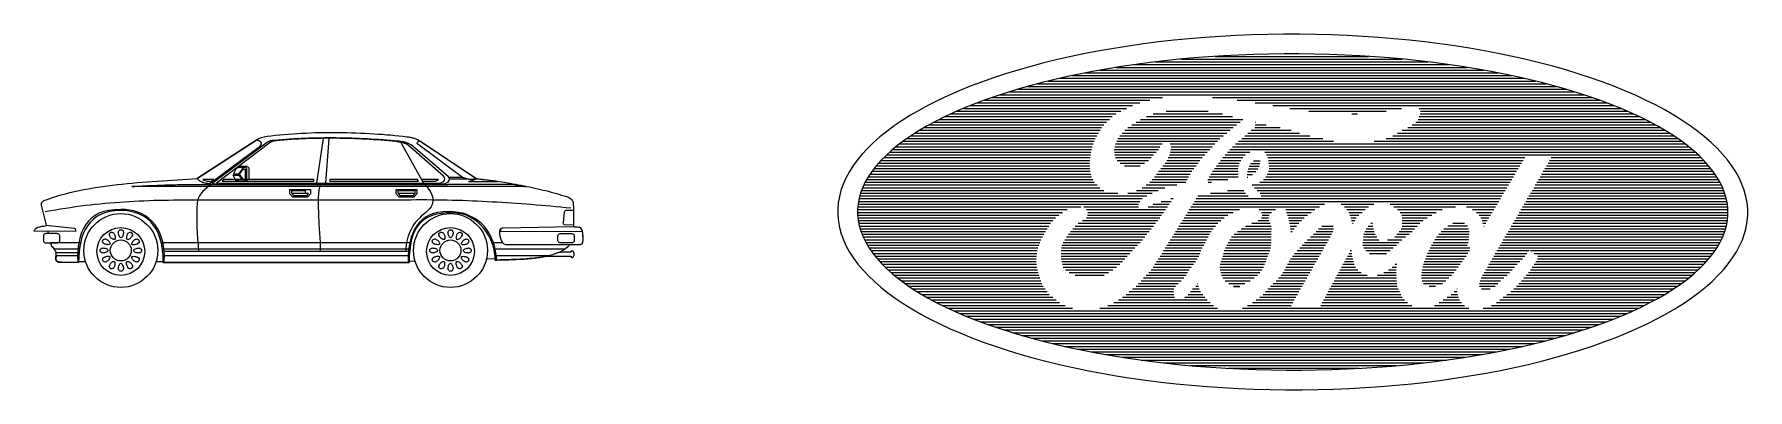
# Model space of a CAD drawing. Extents: x 149 to 250, y -977 to -912.
# Drawn here: x 231.06 to 246.63, y -970.64 to -967.4 of the extents above; entities that cross this region are included whole.
import ezdxf

# ---------------------------------------------------------------- set-up
doc = ezdxf.new("R2010")
doc.units = 0
doc.header["$MEASUREMENT"] = 0
doc.layers.get('0').update_dxf_attribs({"linetype": 'CONTINUOUS'})

msp = doc.modelspace()

# ---------------------------------------------------------------- linework, layer by layer
at = {"color": 5, "linetype": 'Continuous'}
for p, q in [((241.05808, -967.67969), (243.91643, -967.67969)), ((241.24886, -967.65481), (243.72486, -967.65481)), ((241.4799, -967.62994), (243.49279, -967.62994)), ((241.78954, -967.60507), (243.18348, -967.60507)), ((240.2744, -967.82902), (244.70128, -967.82902)), ((240.37912, -967.80415), (244.59674, -967.80415)), ((240.49173, -967.77928), (244.48367, -967.77928)), ((240.61321, -967.75435), (244.36229, -967.75435)), ((240.7463, -967.72948), (244.22882, -967.72948)), ((240.89255, -967.70461), (244.08126, -967.70461)), ((239.7648, -967.97836), (241.31195, -967.97836)), ((239.83867, -967.95348), (245.13883, -967.95348)), ((239.916, -967.92861), (245.06099, -967.92861)), ((239.99786, -967.90369), (244.97904, -967.90369)), ((240.08484, -967.87882), (244.89163, -967.87882)), ((240.17636, -967.85394), (244.79965, -967.85394)), ((241.76635, -967.97836), (245.21289, -967.97836)), ((239.39058, -968.12769), (240.88915, -968.12769)), ((239.44592, -968.10282), (240.93287, -968.10282)), ((239.50389, -968.07794), (240.98393, -968.07794)), ((239.5646, -968.05302), (241.03951, -968.05302)), ((239.62793, -968.02815), (241.10736, -968.02815)), ((239.6948, -968.00328), (241.19598, -968.00328)), ((241.22874, -968.12769), (241.85744, -968.12769)), ((241.3456, -968.10282), (241.72631, -968.10282)), ((241.99133, -968.00328), (245.28317, -968.00328)), ((242.1548, -968.02815), (245.35037, -968.02815)), ((242.31585, -968.05302), (245.41412, -968.05302)), ((242.4678, -968.07794), (243.48327, -968.07794)), ((242.64121, -968.10282), (243.34495, -968.10282)), ((243.03219, -968.12769), (243.08455, -968.12769)), ((243.64282, -968.07794), (245.47534, -968.07794)), ((243.65178, -968.12769), (245.58902, -968.12769)), ((243.65519, -968.10282), (245.53326, -968.10282)), ((239.06652, -968.30195), (240.73225, -968.30195)), ((239.10656, -968.27702), (240.74588, -968.27702)), ((239.14866, -968.25215), (240.75955, -968.25215)), ((239.19294, -968.22728), (240.77976, -968.22728)), ((239.23905, -968.20236), (240.80463, -968.20236)), ((239.28721, -968.17748), (240.82951, -968.17748)), ((239.3378, -968.15261), (240.85443, -968.15261)), ((240.94571, -968.30195), (241.89706, -968.30195)), ((240.97058, -968.27702), (241.92781, -968.27702)), ((240.99597, -968.25215), (241.9553, -968.25215)), ((241.03442, -968.22728), (241.98563, -968.22728)), ((241.07274, -968.20236), (242.01839, -968.20236)), ((241.11245, -968.17748), (242.0421, -968.17748)), ((241.16672, -968.15261), (241.94662, -968.15261)), ((242.08671, -968.30195), (242.55581, -968.30195)), ((242.11817, -968.27702), (242.48203, -968.27702)), ((242.15219, -968.25215), (242.37978, -968.25215)), ((242.15438, -968.22728), (242.25523, -968.22728)), ((242.15527, -968.20236), (242.15639, -968.20236)), ((243.44659, -968.30195), (245.91546, -968.30195)), ((243.48812, -968.27702), (245.87486, -968.27702)), ((243.5416, -968.25215), (245.83244, -968.25215)), ((243.57964, -968.22728), (245.78782, -968.22728)), ((243.61296, -968.20236), (245.74181, -968.20236)), ((243.63377, -968.17748), (245.69295, -968.17748)), ((243.64441, -968.15261), (245.64199, -968.15261)), ((238.86123, -968.45128), (240.66655, -968.45128)), ((238.89143, -968.42636), (240.67271, -968.42636)), ((238.92316, -968.40149), (240.68157, -968.40149)), ((238.95644, -968.37661), (240.69044, -968.37661)), ((238.99125, -968.35169), (240.70108, -968.35169)), ((239.02807, -968.32682), (240.71671, -968.32682)), ((240.87281, -968.45128), (241.27564, -968.45128)), ((240.87879, -968.42636), (241.28866, -968.42636)), ((240.88579, -968.40149), (241.30948, -968.40149)), ((240.89633, -968.37661), (241.81115, -968.37661)), ((240.90749, -968.35169), (241.83453, -968.35169)), ((240.92419, -968.32682), (241.86239, -968.32682)), ((241.38274, -968.40149), (241.78637, -968.40149)), ((241.38881, -968.45128), (241.74203, -968.45128)), ((241.39072, -968.42636), (241.76415, -968.42636)), ((241.92483, -968.45128), (246.12243, -968.45128)), ((241.94923, -968.42636), (246.09195, -968.42636)), ((241.9763, -968.40149), (246.06003, -968.40149)), ((242.00337, -968.37661), (242.86573, -968.37661)), ((242.03174, -968.35169), (242.76745, -968.35169)), ((242.05974, -968.32682), (242.65106, -968.32682)), ((243.23626, -968.37661), (246.02634, -968.37661)), ((243.34439, -968.35169), (245.99129, -968.35169)), ((243.40422, -968.32682), (245.95419, -968.32682)), ((238.71153, -968.60057), (240.65063, -968.60057)), ((238.7329, -968.57569), (240.64965, -968.57569)), ((238.75572, -968.55082), (240.6525, -968.55082)), ((238.77989, -968.52595), (240.65539, -968.52595)), ((238.80547, -968.50103), (240.65861, -968.50103)), ((238.83267, -968.47615), (240.66258, -968.47615)), ((240.87552, -968.47615), (241.25362, -968.47615)), ((240.87813, -968.50103), (241.23103, -968.50103)), ((240.88677, -968.52595), (241.20835, -968.52595)), ((240.9003, -968.55082), (241.18614, -968.55082)), ((240.92718, -968.57569), (241.14969, -968.57569)), ((240.96601, -968.60057), (241.1083, -968.60057)), ((241.31596, -968.60057), (241.6172, -968.60057)), ((241.33617, -968.57569), (241.63493, -968.57569)), ((241.35148, -968.55082), (241.65183, -968.55082)), ((241.36454, -968.52595), (241.67227, -968.52595)), ((241.37598, -968.50103), (241.69555, -968.50103)), ((241.38316, -968.47615), (241.71884, -968.47615)), ((241.80167, -968.60057), (242.00346, -968.60057)), ((241.81978, -968.57569), (242.01004, -968.57569)), ((241.83803, -968.55082), (242.02311, -968.55082)), ((241.85931, -968.52595), (242.04079, -968.52595)), ((241.88073, -968.50103), (242.06399, -968.50103)), ((241.90261, -968.47615), (242.10454, -968.47615)), ((242.09824, -968.6036), (242.18966, -968.6036)), ((242.11149, -968.57868), (242.1962, -968.57868)), ((242.13795, -968.55381), (242.19839, -968.55381)), ((242.2416, -968.47615), (246.15131, -968.47615)), ((242.25696, -968.50103), (246.17875, -968.50103)), ((242.26839, -968.52595), (244.60295, -968.52595)), ((242.27525, -968.55082), (244.5882, -968.55082)), ((242.27824, -968.57569), (244.57336, -968.57569)), ((242.28085, -968.60057), (244.55862, -968.60057)), ((244.80007, -968.60057), (246.27405, -968.60057)), ((244.81458, -968.57569), (246.25244, -968.57569)), ((244.8291, -968.55082), (246.22915, -968.55082)), ((244.84366, -968.52595), (246.20456, -968.52595)), ((238.61087, -968.7499), (240.69245, -968.7499)), ((238.62431, -968.72503), (240.67868, -968.72503)), ((238.63905, -968.70015), (240.66734, -968.70015)), ((238.65525, -968.67528), (240.66169, -968.67528)), ((238.67279, -968.65036), (240.656, -968.65036)), ((238.69141, -968.62549), (240.65283, -968.62549)), ((241.19678, -968.7499), (241.52372, -968.7499)), ((241.21848, -968.72503), (241.53665, -968.72503)), ((241.23962, -968.70015), (241.54972, -968.70015)), ((241.25889, -968.67528), (241.56465, -968.67528)), ((241.27732, -968.65036), (241.57958, -968.65036)), ((241.29576, -968.62549), (241.59778, -968.62549)), ((241.72411, -968.72503), (241.90551, -968.72503)), ((241.72789, -968.7499), (241.75776, -968.7499)), ((241.73657, -968.70015), (241.99949, -968.70015)), ((241.75109, -968.67528), (241.99949, -968.67528)), ((241.76733, -968.65036), (241.99819, -968.65036)), ((241.78357, -968.62549), (241.99781, -968.62549)), ((242.08111, -968.67822), (242.13091, -968.67822)), ((242.08443, -968.65335), (242.15928, -968.65335)), ((242.08998, -968.62847), (242.1787, -968.62847)), ((242.19503, -968.7499), (244.46995, -968.7499)), ((242.23008, -968.72503), (244.48465, -968.72503)), ((242.25154, -968.70015), (244.49949, -968.70015)), ((242.26452, -968.67528), (244.51424, -968.67528)), ((242.27525, -968.65036), (244.52908, -968.65036)), ((242.28234, -968.62549), (244.54378, -968.62549)), ((244.71304, -968.7499), (246.37671, -968.7499)), ((244.7276, -968.72503), (246.36313, -968.72503)), ((244.74202, -968.70015), (246.34783, -968.70015)), ((244.75653, -968.67528), (246.33121, -968.67528)), ((244.77109, -968.65036), (246.31339, -968.65036)), ((244.7856, -968.62549), (246.29444, -968.62549)), ((238.55001, -968.92416), (241.10727, -968.92416)), ((238.5551, -968.89924), (241.12878, -968.89924)), ((238.56149, -968.87436), (241.17111, -968.87436)), ((238.56873, -968.84949), (240.90511, -968.84949)), ((238.57731, -968.82457), (240.77827, -968.82457)), ((238.58735, -968.79969), (240.74429, -968.79969)), ((238.5985, -968.77482), (240.71732, -968.77482)), ((240.99877, -968.84949), (241.21908, -968.84949)), ((241.07535, -968.82457), (241.27144, -968.82457)), ((241.12729, -968.79969), (241.33328, -968.79969)), ((241.16304, -968.77482), (241.44299, -968.77482)), ((241.29954, -968.92416), (241.3917, -968.92416)), ((241.38722, -968.89924), (241.40925, -968.89924)), ((241.60208, -968.92416), (244.3664, -968.92416)), ((241.61771, -968.89924), (244.38124, -968.89924)), ((241.63335, -968.87436), (242.09119, -968.87436)), ((241.74931, -968.84949), (242.06767, -968.84949)), ((241.90322, -968.82457), (242.05185, -968.82457)), ((242.12741, -968.77482), (244.45511, -968.77482)), ((242.14883, -968.79969), (244.44036, -968.79969)), ((242.17193, -968.82457), (244.42552, -968.82457)), ((242.19942, -968.84949), (244.41078, -968.84949)), ((242.20847, -968.87436), (244.39598, -968.87436)), ((244.6114, -968.92416), (246.43981, -968.92416)), ((244.62591, -968.89924), (246.43435, -968.89924)), ((244.64047, -968.87436), (246.42767, -968.87436)), ((244.65498, -968.84949), (246.42021, -968.84949)), ((244.66945, -968.82457), (246.41115, -968.82457)), ((244.68396, -968.79969), (246.40079, -968.79969)), ((244.69852, -968.77482), (246.38931, -968.77482)), ((238.54175, -969.0237), (240.40283, -969.0237)), ((238.54199, -968.99882), (240.44604, -968.99882)), ((238.54255, -969.04857), (240.37058, -969.04857)), ((238.54357, -968.9739), (240.57107, -968.9739)), ((238.54488, -969.07349), (240.34044, -969.07349)), ((238.54633, -968.94903), (241.09565, -968.94903)), ((240.59767, -968.9739), (241.09542, -968.9739)), ((240.62044, -969.07349), (241.2868, -969.07349)), ((240.62305, -968.99882), (241.33925, -968.99882)), ((240.6315, -969.04857), (241.3043, -969.04857)), ((240.63262, -969.0237), (241.3217, -969.0237)), ((241.18105, -968.9739), (241.35675, -968.9739)), ((241.22884, -968.94903), (241.3742, -968.94903)), ((241.50837, -969.07349), (241.87247, -969.07349)), ((241.524, -969.04857), (241.90569, -969.04857)), ((241.53964, -969.0237), (241.95278, -969.0237)), ((241.55518, -968.99882), (242.01251, -968.99882)), ((241.57081, -968.9739), (242.73707, -968.9739)), ((241.58644, -968.94903), (242.78397, -968.94903)), ((242.19162, -968.99882), (242.33937, -968.99882)), ((242.21076, -969.0237), (242.30283, -969.0237)), ((242.21272, -969.07349), (242.27455, -969.07349)), ((242.21832, -969.04857), (242.28262, -969.04857)), ((242.43345, -968.99882), (242.69595, -968.99882)), ((242.4397, -969.0237), (242.6631, -969.0237)), ((242.44908, -969.04857), (242.62978, -969.04857)), ((242.45814, -969.07349), (242.59912, -969.07349)), ((242.93647, -968.94903), (243.23304, -968.94903)), ((242.96536, -968.9739), (243.18231, -968.9739)), ((242.98776, -968.99882), (243.15291, -968.99882)), ((243.00381, -969.0237), (243.12505, -969.0237)), ((243.01492, -969.04857), (243.09696, -969.04857)), ((243.02192, -969.07349), (243.07251, -969.07349)), ((243.3807, -968.94903), (244.35165, -968.94903)), ((243.41444, -968.9739), (243.97346, -968.9739)), ((243.44561, -968.99882), (243.85357, -968.99882)), ((243.471, -969.0237), (243.79972, -969.0237)), ((243.48574, -969.04857), (243.75879, -969.04857)), ((243.48934, -969.07349), (243.7174, -969.07349)), ((244.07263, -968.9739), (244.33681, -968.9739)), ((244.12858, -968.99882), (244.32211, -968.99882)), ((244.16568, -969.0237), (244.30727, -969.0237)), ((244.18808, -969.04857), (244.29252, -969.04857)), ((244.20362, -969.07349), (244.27768, -969.07349)), ((244.52436, -969.07349), (246.44676, -969.07349)), ((244.53883, -969.04857), (246.44877, -969.04857)), ((244.55334, -969.0237), (246.44905, -969.0237)), ((244.5679, -968.99882), (246.44877, -968.99882)), ((244.58242, -968.9739), (246.44676, -968.9739)), ((244.59688, -968.94903), (246.44368, -968.94903)), ((238.54815, -969.09836), (240.31645, -969.09836)), ((238.55244, -969.12324), (240.2962, -969.12324)), ((238.55818, -969.14816), (240.27949, -969.14816)), ((238.56509, -969.17303), (240.26367, -969.17303)), ((238.57293, -969.1979), (240.24832, -969.1979)), ((238.58231, -969.22278), (240.2346, -969.22278)), ((240.4572, -969.22278), (241.17111, -969.22278)), ((240.47712, -969.1979), (241.19113, -969.1979)), ((240.49761, -969.17303), (241.21073, -969.17303)), ((240.51903, -969.14816), (241.23042, -969.14816)), ((240.54549, -969.12324), (241.25002, -969.12324)), ((240.58493, -969.09836), (241.26925, -969.09836)), ((241.41462, -969.22278), (241.73825, -969.22278)), ((241.43025, -969.1979), (241.75291, -969.1979)), ((241.44588, -969.17303), (241.7726, -969.17303)), ((241.46152, -969.14816), (241.7922, -969.14816)), ((241.4771, -969.12324), (241.81423, -969.12324)), ((241.49274, -969.09836), (241.84129, -969.09836)), ((241.96333, -969.22278), (242.30036, -969.22278)), ((241.99319, -969.1979), (242.30073, -969.1979)), ((242.02595, -969.17303), (242.30283, -969.17303)), ((242.06581, -969.14816), (242.29877, -969.14816)), ((242.12265, -969.12324), (242.2906, -969.12324)), ((242.18136, -969.09836), (242.27926, -969.09836)), ((242.46234, -969.09836), (242.5742, -969.09836)), ((242.4664, -969.12324), (242.55082, -969.12324)), ((242.4706, -969.14816), (242.5294, -969.14816)), ((242.47414, -969.17303), (242.50952, -969.17303)), ((242.47774, -969.1979), (242.49029, -969.1979)), ((242.68424, -969.22278), (242.84799, -969.22278)), ((242.70664, -969.1979), (242.86045, -969.1979)), ((242.72904, -969.17303), (242.86601, -969.17303)), ((242.75961, -969.14816), (242.86372, -969.14816)), ((243.02897, -969.09836), (243.05804, -969.09836)), ((243.03667, -969.12324), (243.04362, -969.12324)), ((243.14129, -969.22278), (243.24462, -969.22278)), ((243.14885, -969.1979), (243.23365, -969.1979)), ((243.16178, -969.17303), (243.22856, -969.17303)), ((243.1797, -969.14816), (243.2238, -969.14816)), ((243.20509, -969.12324), (243.22002, -969.12324)), ((243.44211, -969.22278), (243.55234, -969.22278)), ((243.46232, -969.1979), (243.5801, -969.1979)), ((243.47958, -969.17303), (243.60213, -969.17303)), ((243.48822, -969.14816), (243.625, -969.14816)), ((243.49013, -969.12324), (243.64992, -969.12324)), ((243.4905, -969.09836), (243.676, -969.09836)), ((243.82175, -969.22231), (244.09797, -969.22231)), ((243.84233, -969.19744), (244.09652, -969.19744)), ((243.86655, -969.17252), (244.09162, -969.17252)), ((243.90285, -969.14764), (244.08238, -969.14764)), ((243.94826, -969.12277), (244.05499, -969.12277)), ((244.21529, -969.09836), (244.26293, -969.09836)), ((244.22364, -969.12324), (244.24814, -969.12324)), ((244.2319, -969.14816), (244.23339, -969.14816)), ((244.43728, -969.22278), (246.41125, -969.22278)), ((244.4518, -969.1979), (246.4203, -969.1979)), ((244.46626, -969.17303), (246.42777, -969.17303)), ((244.48078, -969.14816), (246.43435, -969.14816)), ((244.49529, -969.12324), (246.43981, -969.12324)), ((244.50985, -969.09836), (246.44368, -969.09836)), ((238.59285, -969.2477), (240.22074, -969.2477)), ((238.60457, -969.27257), (240.208, -969.27257)), ((238.61754, -969.29749), (240.19894, -969.29749)), ((238.63145, -969.32236), (240.18989, -969.32236)), ((238.64708, -969.34724), (240.18084, -969.34724)), ((238.66402, -969.37211), (240.17435, -969.37211)), ((238.68213, -969.39703), (240.17066, -969.39703)), ((240.39121, -969.37211), (241.03652, -969.37211)), ((240.39121, -969.39703), (241.01412, -969.39703)), ((240.39387, -969.34724), (241.06139, -969.34724)), ((240.39886, -969.32236), (241.08627, -969.32236)), ((240.41062, -969.29749), (241.11007, -969.29749)), ((240.42425, -969.27257), (241.13037, -969.27257)), ((240.44035, -969.2477), (241.15081, -969.2477)), ((241.30528, -969.39703), (241.65164, -969.39703)), ((241.32091, -969.37211), (241.65943, -969.37211)), ((241.33654, -969.34724), (241.67353, -969.34724)), ((241.35218, -969.32236), (241.68851, -969.32236)), ((241.36772, -969.29749), (241.70092, -969.29749)), ((241.38335, -969.27257), (241.71338, -969.27257)), ((241.39898, -969.2477), (241.72579, -969.2477)), ((241.86729, -969.39703), (242.27404, -969.39703)), ((241.87307, -969.37211), (242.2865, -969.37211)), ((241.88371, -969.34724), (242.29359, -969.34724)), ((241.89627, -969.32236), (242.29756, -969.32236)), ((241.90957, -969.29749), (242.30036, -969.29749)), ((241.92254, -969.27257), (242.30036, -969.27257)), ((241.93836, -969.2477), (242.30036, -969.2477)), ((242.51218, -969.39703), (242.75013, -969.39703)), ((242.53537, -969.37211), (242.76427, -969.37211)), ((242.56029, -969.34724), (242.77851, -969.34724)), ((242.58227, -969.32236), (242.79265, -969.32236)), ((242.60336, -969.29749), (242.80688, -969.29749)), ((242.62688, -969.27257), (242.82102, -969.27257)), ((242.65614, -969.2477), (242.83516, -969.2477)), ((243.00498, -969.39703), (243.03097, -969.39703)), ((243.01842, -969.37211), (243.02836, -969.37211)), ((243.13191, -969.29749), (243.45924, -969.29749)), ((243.13191, -969.32236), (243.43786, -969.32236)), ((243.13509, -969.27257), (243.27658, -969.27257)), ((243.13807, -969.2477), (243.25936, -969.2477)), ((243.14027, -969.34724), (243.40711, -969.34724)), ((243.1601, -969.37211), (243.3793, -969.37211)), ((243.19295, -969.39703), (243.34677, -969.39703)), ((243.3554, -969.27257), (243.48602, -969.27257)), ((243.4226, -969.2477), (243.52037, -969.2477)), ((243.71987, -969.39652), (244.08705, -969.39652)), ((243.73144, -969.37164), (244.10156, -969.37164)), ((243.74297, -969.34677), (244.10319, -969.34677)), ((243.75613, -969.32185), (244.07897, -969.32185)), ((243.77107, -969.29698), (244.08835, -969.29698)), ((243.786, -969.27206), (244.09232, -969.27206)), ((243.80243, -969.24718), (244.09591, -969.24718)), ((244.33564, -969.39703), (244.62222, -969.39703)), ((244.35016, -969.37211), (244.64187, -969.37211)), ((244.36472, -969.34724), (246.34801, -969.34724)), ((244.37923, -969.32236), (246.36313, -969.32236)), ((244.39365, -969.29749), (246.37681, -969.29749)), ((244.40821, -969.27257), (246.38945, -969.27257)), ((244.42272, -969.2477), (246.40098, -969.2477)), ((244.65489, -969.37211), (246.33149, -969.37211)), ((244.68844, -969.39703), (246.31357, -969.39703)), ((238.70135, -969.42191), (240.16698, -969.42191)), ((238.72207, -969.44678), (240.16511, -969.44678)), ((238.74415, -969.4717), (240.166, -969.4717)), ((238.76776, -969.49657), (240.16688, -969.49657)), ((238.79254, -969.52145), (240.16959, -969.52145)), ((238.81872, -969.54637), (240.17575, -969.54637)), ((240.39121, -969.42191), (240.99181, -969.42191)), ((240.3921, -969.44678), (240.9696, -969.44678)), ((240.39667, -969.4717), (240.94771, -969.4717)), ((240.40264, -969.49657), (240.92578, -969.49657)), ((240.4109, -969.52145), (240.89573, -969.52145)), ((240.43153, -969.54637), (240.86199, -969.54637)), ((241.20891, -969.54637), (241.5534, -969.54637)), ((241.22716, -969.52145), (241.57347, -969.52145)), ((241.24279, -969.49657), (241.59358, -969.49657)), ((241.25842, -969.4717), (241.61123, -969.4717)), ((241.27406, -969.44678), (241.62705, -969.44678)), ((241.28964, -969.42191), (241.64287, -969.42191)), ((241.83425, -969.52145), (242.22877, -969.52145)), ((241.83583, -969.49657), (242.23983, -969.49657)), ((241.83714, -969.54637), (242.21454, -969.54637)), ((241.84087, -969.4717), (242.25066, -969.4717)), ((241.84974, -969.44678), (242.25831, -969.44678)), ((241.8594, -969.42191), (242.26592, -969.42191)), ((242.41973, -969.54637), (242.6651, -969.54637)), ((242.43354, -969.52145), (242.67925, -969.52145)), ((242.44759, -969.49657), (242.69348, -969.49657)), ((242.46201, -969.4717), (242.70762, -969.4717)), ((242.47643, -969.44678), (242.72176, -969.44678)), ((242.49435, -969.42191), (242.73599, -969.42191)), ((242.92425, -969.54637), (243.08534, -969.54637)), ((242.93769, -969.52145), (243.0649, -969.52145)), ((242.95113, -969.49657), (243.05239, -969.49657)), ((242.96466, -969.4717), (243.04609, -969.4717)), ((242.9781, -969.44678), (243.04012, -969.44678)), ((242.99154, -969.42191), (243.03433, -969.42191)), ((243.3653, -969.54637), (243.43488, -969.54637)), ((243.39974, -969.52145), (243.43772, -969.52145)), ((243.42489, -969.49657), (243.44132, -969.49657)), ((243.6719, -969.54585), (243.9806, -969.54585)), ((243.6768, -969.52098), (243.99903, -969.52098)), ((243.68174, -969.49606), (244.01756, -969.49606)), ((243.69052, -969.47119), (244.03576, -969.47119)), ((243.70008, -969.44631), (244.05349, -969.44631)), ((243.70965, -969.42139), (244.07123, -969.42139)), ((244.24861, -969.54637), (244.48717, -969.54637)), ((244.26307, -969.52145), (244.50957, -969.52145)), ((244.27759, -969.49657), (244.53356, -969.49657)), ((244.2921, -969.4717), (244.55764, -969.4717)), ((244.30666, -969.44678), (244.58172, -969.44678)), ((244.32118, -969.42191), (244.60253, -969.42191)), ((244.65508, -969.54637), (246.17866, -969.54637)), ((244.67132, -969.52145), (246.20465, -969.52145)), ((244.68756, -969.49657), (246.22925, -969.49657)), ((244.7031, -969.4717), (246.25244, -969.4717)), ((244.7185, -969.44678), (246.27414, -969.44678)), ((244.7219, -969.42191), (246.29467, -969.42191)), ((238.84663, -969.57124), (240.18205, -969.57124)), ((238.87579, -969.59611), (240.18858, -969.59611)), ((238.90664, -969.62103), (240.19745, -969.62103)), ((238.93889, -969.64591), (240.20632, -969.64591)), ((238.97296, -969.67078), (240.21509, -969.67078)), ((239.00856, -969.6957), (240.22923, -969.6957)), ((240.46387, -969.57124), (240.82307, -969.57124)), ((240.5202, -969.59611), (240.78116, -969.59611)), ((241.07222, -969.6957), (241.42974, -969.6957)), ((241.09495, -969.67078), (241.45461, -969.67078)), ((241.11716, -969.64591), (241.48032, -969.64591)), ((241.14054, -969.62103), (241.5066, -969.62103)), ((241.16411, -969.59611), (241.5282, -969.59611)), ((241.18693, -969.57124), (241.53996, -969.57124)), ((241.61571, -969.6957), (241.63923, -969.6957)), ((241.63153, -969.67078), (241.63302, -969.67078)), ((241.84349, -969.57124), (242.19788, -969.57124)), ((241.84769, -969.59611), (242.1752, -969.59611)), ((241.85973, -969.62103), (242.14486, -969.62103)), ((241.88031, -969.64591), (242.10781, -969.64591)), ((241.91339, -969.67078), (242.06091, -969.67078)), ((241.95679, -969.6957), (242.01004, -969.6957)), ((241.95787, -969.69775), (242.01522, -969.69775)), ((242.29256, -969.6957), (242.58008, -969.6957)), ((242.31865, -969.67078), (242.59422, -969.67078)), ((242.34464, -969.64591), (242.60836, -969.64591)), ((242.36704, -969.62103), (242.62259, -969.62103)), ((242.38944, -969.59611), (242.63673, -969.59611)), ((242.40587, -969.57124), (242.65087, -969.57124)), ((242.84351, -969.6957), (243.44533, -969.6957)), ((242.85695, -969.67078), (243.44192, -969.67078)), ((242.87039, -969.64591), (243.43856, -969.64591)), ((242.88383, -969.62103), (243.43674, -969.62103)), ((242.89737, -969.59611), (243.17116, -969.59611)), ((242.91081, -969.57124), (243.11698, -969.57124)), ((243.26613, -969.59611), (243.43525, -969.59611)), ((243.32166, -969.57124), (243.43488, -969.57124)), ((243.66415, -969.59565), (243.93692, -969.59565)), ((243.66602, -969.62052), (243.91261, -969.62052)), ((243.66751, -969.57073), (243.95951, -969.57073)), ((243.67208, -969.64539), (243.88703, -969.64539)), ((243.68436, -969.67031), (243.85647, -969.67031)), ((243.73462, -969.69519), (243.79258, -969.69519)), ((244.19186, -969.67078), (244.3586, -969.67078)), ((244.19247, -969.6957), (244.33532, -969.6957)), ((244.19783, -969.64591), (244.38334, -969.64591)), ((244.20623, -969.62103), (244.41409, -969.62103)), ((244.21953, -969.59611), (244.44414, -969.59611)), ((244.23409, -969.57124), (244.46566, -969.57124)), ((244.5274, -969.6957), (245.99083, -969.6957)), ((244.55045, -969.67078), (246.02597, -969.67078)), ((244.57318, -969.64591), (246.05961, -969.64591)), ((244.59595, -969.62103), (246.09167, -969.62103)), ((244.61676, -969.59611), (246.12224, -969.59611)), ((244.63758, -969.57124), (246.15113, -969.57124)), ((239.04622, -969.72057), (240.24664, -969.72057)), ((239.08533, -969.74545), (240.26404, -969.74545)), ((239.12635, -969.77037), (240.28406, -969.77037)), ((239.16928, -969.79524), (240.31491, -969.79524)), ((239.21427, -969.82011), (240.3458, -969.82011)), ((239.26084, -969.84503), (240.37674, -969.84503)), ((240.86955, -969.84503), (241.74661, -969.84503)), ((240.91323, -969.82011), (241.44668, -969.82011)), ((240.94841, -969.79524), (241.42218, -969.79524)), ((240.98164, -969.77037), (241.41648, -969.77037)), ((241.00941, -969.74545), (241.41303, -969.74545)), ((241.03899, -969.72057), (241.41508, -969.72057)), ((241.44845, -969.82011), (241.71725, -969.82011)), ((241.51486, -969.79524), (241.69653, -969.79524)), ((241.545, -969.77037), (241.67885, -969.77037)), ((241.56605, -969.74545), (241.65682, -969.74545)), ((241.58462, -969.72057), (241.64576, -969.72057)), ((242.13058, -969.84503), (242.49505, -969.84503)), ((242.16386, -969.82011), (242.50919, -969.82011)), ((242.19699, -969.79524), (242.52333, -969.79524)), ((242.2255, -969.77037), (242.53747, -969.77037)), ((242.24678, -969.74545), (242.5517, -969.74545)), ((242.26937, -969.72057), (242.56584, -969.72057)), ((242.76278, -969.84503), (243.53703, -969.84503)), ((242.77622, -969.82011), (243.51104, -969.82011)), ((242.78966, -969.79524), (243.49013, -969.79524)), ((242.8031, -969.77037), (243.4766, -969.77037)), ((242.81663, -969.74545), (243.46423, -969.74545)), ((242.83007, -969.72057), (243.45247, -969.72057)), ((243.82403, -969.84503), (244.02759, -969.84503)), ((243.86137, -969.82011), (244.00967, -969.82011)), ((243.89767, -969.79524), (244.00183, -969.79524)), ((243.93393, -969.77037), (243.99404, -969.77037)), ((243.96133, -969.74545), (243.99017, -969.74545)), ((243.9862, -969.72057), (243.98839, -969.72057)), ((244.21109, -969.72057), (244.28786, -969.72057)), ((244.34498, -969.84503), (245.74022, -969.84503)), ((244.37643, -969.82011), (245.78652, -969.82011)), ((244.40644, -969.79524), (245.83132, -969.79524)), ((244.44153, -969.77037), (245.87392, -969.77037)), ((244.47658, -969.74545), (245.91457, -969.74545)), ((244.50248, -969.72057), (245.9534, -969.72057)), ((239.31045, -969.86991), (240.42705, -969.86991)), ((239.36178, -969.89478), (240.49392, -969.89478)), ((239.41517, -969.9197), (245.58674, -969.9197)), ((239.47183, -969.94458), (245.53078, -969.94458)), ((239.53063, -969.96945), (245.47222, -969.96945)), ((239.59218, -969.99437), (245.4108, -969.99437)), ((239.65677, -970.01924), (245.34668, -970.01924)), ((240.74439, -969.89478), (241.81194, -969.89478)), ((240.81411, -969.86991), (241.77461, -969.86991)), ((242.03911, -969.89478), (244.09638, -969.89478)), ((242.08499, -969.86991), (242.48091, -969.86991)), ((242.74934, -969.86991), (243.57674, -969.86991)), ((243.7832, -969.86991), (244.05569, -969.86991)), ((244.22602, -969.89478), (245.64008, -969.89478)), ((244.2998, -969.86991), (245.69136, -969.86991)), ((239.72476, -970.04412), (245.27892, -970.04412)), ((239.79565, -970.06904), (245.20813, -970.06904)), ((239.87101, -970.09391), (245.13337, -970.09391)), ((239.94965, -970.11878), (245.05492, -970.11878)), ((240.033, -970.14366), (244.97199, -970.14366)), ((240.12162, -970.16858), (244.88379, -970.16858)), ((240.21467, -970.19345), (244.79078, -970.19345)), ((240.31491, -970.21837), (244.69106, -970.21837)), ((240.42154, -970.24324), (244.5848, -970.24324)), ((240.53663, -970.26812), (244.47014, -970.26812)), ((240.66067, -970.29299), (244.34619, -970.29299)), ((240.79759, -970.31791), (244.2095, -970.31791)), ((240.94879, -970.34278), (244.05867, -970.34278)), ((241.11945, -970.36766), (243.88825, -970.36766)), ((241.31914, -970.39258), (243.68912, -970.39258)), ((241.56442, -970.41745), (243.44472, -970.41745)), ((241.9098, -970.44232), (243.09948, -970.44232))]:
    msp.add_line(p, q, dxfattribs=at)
for points in [[(244.61542, -967.63348), (244.49029, -967.60526), (244.36273, -967.57878), (244.23289, -967.55404), (244.10094, -967.5311), (243.96703, -967.50997), (243.83133, -967.49068), (243.694, -967.47325), (243.55521, -967.45771), (243.41513, -967.44407), (243.27393, -967.43235), (243.13178, -967.42257), (242.98885, -967.41474), (242.84532, -967.40886), (242.70137, -967.40495), (242.55717, -967.403), (242.41289, -967.40303), (242.26871, -967.40502), (242.12481, -967.40899), (241.98136, -967.41491), (241.83853, -967.4228), (241.69651, -967.43263), (241.55546, -967.44439), (241.41555, -967.45808), (241.27696, -967.47367), (241.13986, -967.49114), (241.0044, -967.51048), (240.87077, -967.53166), (240.73911, -967.55465), (240.60959, -967.57943), (240.48237, -967.60596), (240.3576, -967.63422), (240.23544, -967.66416), (240.11603, -967.69576), (239.99952, -967.72897), (239.88605, -967.76376), (239.77576, -967.80008), (239.66878, -967.83788), (239.56525, -967.87713), (239.46528, -967.91777), (239.36901, -967.95975), (239.27655, -968.00303), (239.18801, -968.04754), (239.1035, -968.09324), (239.02312, -968.14007), (238.94697, -968.18797), (238.87514, -968.23689), (238.80773, -968.28676), (238.74481, -968.33753), (238.68645, -968.38913), (238.63274, -968.4415), (238.58374, -968.49457), (238.5395, -968.54828), (238.50008, -968.60257), (238.46552, -968.65737), (238.43588, -968.71261), (238.41119, -968.76823), (238.39147, -968.82416), (238.37674, -968.88032), (238.36704, -968.93665), (238.36237, -968.99309), (238.36273, -969.04956), (238.36813, -969.106), (238.37856, -969.16233), (238.394, -969.21849), (238.41444, -969.2744), (238.43985, -969.33001), (238.4702, -969.38524), (238.50546, -969.44003), (238.54557, -969.4943), (238.5905, -969.548), (238.64019, -969.60106), (238.69457, -969.65341), (238.75359, -969.70499), (238.81716, -969.75573), (238.88522, -969.80558), (238.95767, -969.85447), (239.03444, -969.90235), (239.11542, -969.94915), (239.20051, -969.99482), (239.28963, -970.03931), (239.38265, -970.08255), (239.47946, -970.1245), (239.57994, -970.1651), (239.68398, -970.20431), (239.79144, -970.24208), (239.9022, -970.27836), (240.01612, -970.3131), (240.13305, -970.34628), (240.25287, -970.37783), (240.37542, -970.40774), (240.50055, -970.43595), (240.62811, -970.46244), (240.75794, -970.48717), (240.8899, -970.51012), (241.02381, -970.53125), (241.15951, -970.55054), (241.29684, -970.56797), (241.43563, -970.58351), (241.57571, -970.59714), (241.71691, -970.60886), (241.85906, -970.61864), (242.00199, -970.62648), (242.14551, -970.63235), (242.28946, -970.63627), (242.43367, -970.63821), (242.57795, -970.63819), (242.72213, -970.63619), (242.86603, -970.63223), (243.00948, -970.6263), (243.1523, -970.61842), (243.29433, -970.60859), (243.43538, -970.59682), (243.57528, -970.58314), (243.71387, -970.56755), (243.85098, -970.55007), (243.98643, -970.53073), (244.12007, -970.50956), (244.25173, -970.48657), (244.38125, -970.46179), (244.50847, -970.43525), (244.63323, -970.407), (244.7554, -970.37705), (244.87481, -970.34545), (244.99132, -970.31224), (245.10479, -970.27745), (245.21508, -970.24114), (245.32206, -970.20333), (245.42559, -970.16409), (245.52555, -970.12345), (245.62183, -970.08146), (245.71429, -970.03819), (245.80283, -969.99368), (245.88734, -969.94797), (245.96772, -969.90114), (246.04387, -969.85324), (246.11569, -969.80432), (246.18311, -969.75445), (246.24603, -969.70369), (246.30438, -969.65209), (246.35809, -969.59972), (246.4071, -969.54665), (246.45134, -969.49293), (246.49076, -969.43864), (246.52531, -969.38384), (246.55495, -969.3286), (246.57965, -969.27298), (246.59937, -969.21706), (246.61409, -969.1609), (246.62379, -969.10456), (246.62847, -969.04813), (246.6281, -968.99165), (246.62271, -968.93522), (246.61228, -968.87889), (246.59684, -968.82273), (246.5764, -968.76681), (246.55099, -968.7112), (246.52064, -968.65597), (246.48538, -968.60119), (246.44526, -968.54691), (246.40033, -968.49321), (246.35065, -968.44016), (246.29626, -968.38781), (246.23725, -968.33623), (246.17367, -968.28548), (246.10562, -968.23564), (246.03317, -968.18674), (245.9564, -968.13887), (245.87542, -968.09206), (245.79032, -968.04639), (245.70121, -968.00191), (245.60819, -967.95867), (245.51138, -967.91672), (245.41089, -967.87611), (245.30686, -967.8369), (245.19939, -967.79914), (245.08864, -967.76286), (244.97472, -967.72811), (244.85778, -967.69494), (244.73797, -967.66338), (244.61542, -967.63348)], [(244.52318, -967.78766), (244.40348, -967.76257), (244.28147, -967.73901), (244.15727, -967.71702), (244.03105, -967.69661), (243.90296, -967.67782), (243.77316, -967.66066), (243.6418, -967.64516), (243.50904, -967.63134), (243.37504, -967.61921), (243.23998, -967.60878), (243.10401, -967.60008), (242.96729, -967.5931), (242.83, -967.58787), (242.69231, -967.58438), (242.55437, -967.58264), (242.41636, -967.58266), (242.27845, -967.58442), (242.14081, -967.58793), (242.00359, -967.5932), (241.86697, -967.60019), (241.73112, -967.60892), (241.5962, -967.61937), (241.46238, -967.63153), (241.32982, -967.64538), (241.19867, -967.66091), (241.06911, -967.67809), (240.94128, -967.6969), (240.81535, -967.71733), (240.69146, -967.73935), (240.56977, -967.76293), (240.45043, -967.78804), (240.33358, -967.81465), (240.21936, -967.84274), (240.10791, -967.87225), (239.99938, -967.90317), (239.89388, -967.93545), (239.79156, -967.96905), (239.69253, -968.00393), (239.59691, -968.04005), (239.50483, -968.07736), (239.41639, -968.11582), (239.3317, -968.15539), (239.25086, -968.19601), (239.17398, -968.23763), (239.10114, -968.28021), (239.03244, -968.32369), (238.96796, -968.36802), (238.90778, -968.41315), (238.85197, -968.45901), (238.80059, -968.50556), (238.75372, -968.55274), (238.71141, -968.60048), (238.67371, -968.64874), (238.64066, -968.69745), (238.61231, -968.74656), (238.58869, -968.796), (238.56983, -968.84571), (238.55575, -968.89563), (238.54648, -968.94571), (238.54201, -968.99588), (238.54236, -969.04608), (238.54753, -969.09625), (238.55751, -969.14633), (238.57228, -969.19625), (238.59183, -969.24596), (238.61614, -969.29539), (238.64518, -969.34449), (238.67891, -969.3932), (238.71729, -969.44145), (238.76027, -969.48919), (238.8078, -969.53635), (238.85982, -969.58289), (238.91628, -969.62875), (238.97709, -969.67386), (239.04219, -969.71818), (239.1115, -969.76164), (239.18493, -969.80421), (239.26239, -969.84582), (239.34379, -969.88642), (239.42904, -969.92597), (239.51802, -969.96442), (239.61062, -970.00172), (239.70674, -970.03782), (239.80626, -970.07268), (239.90906, -970.10626), (240.015, -970.13852), (240.12397, -970.16941), (240.23583, -970.19891), (240.35044, -970.22697), (240.46766, -970.25356), (240.58735, -970.27865), (240.70937, -970.3022), (240.83357, -970.3242), (240.95978, -970.3446), (241.08788, -970.3634), (241.21768, -970.38055), (241.34904, -970.39605), (241.4818, -970.40988), (241.61579, -970.42201), (241.75086, -970.43243), (241.88683, -970.44114), (242.02354, -970.44811), (242.16083, -970.45335), (242.29853, -970.45683), (242.43647, -970.45857), (242.57447, -970.45856), (242.71238, -970.4568), (242.85003, -970.45328), (242.98725, -970.44802), (243.12386, -970.44102), (243.25971, -970.43229), (243.39463, -970.42184), (243.52846, -970.40968), (243.66102, -970.39584), (243.79217, -970.38031), (243.92173, -970.36313), (244.04956, -970.34431), (244.17549, -970.32388), (244.29938, -970.30186), (244.42107, -970.27829), (244.54041, -970.25317), (244.65726, -970.22656), (244.77148, -970.19848), (244.88292, -970.16896), (244.99146, -970.13805), (245.09695, -970.10577), (245.19928, -970.07217), (245.29831, -970.03729), (245.39393, -970.00117), (245.48601, -969.96386), (245.57445, -969.92539), (245.65914, -969.88583), (245.73998, -969.84521), (245.81686, -969.80358), (245.88969, -969.761), (245.95839, -969.71752), (246.02287, -969.67319), (246.08306, -969.62807), (246.13887, -969.5822), (246.19024, -969.53566), (246.23712, -969.48848), (246.27943, -969.44073), (246.31713, -969.39247), (246.35018, -969.34376), (246.37853, -969.29466), (246.40215, -969.24522), (246.42101, -969.19551), (246.43508, -969.14558), (246.44436, -969.0955), (246.44883, -969.04533), (246.44848, -968.99513), (246.44331, -968.94497), (246.43333, -968.89489), (246.41856, -968.84497), (246.399, -968.79526), (246.37469, -968.74582), (246.34566, -968.69672), (246.31193, -968.64802), (246.27355, -968.59977), (246.23057, -968.55203), (246.18304, -968.50486), (246.13102, -968.45832), (246.07456, -968.41247), (246.01375, -968.36736), (245.94865, -968.32304), (245.87934, -968.27957), (245.80591, -968.23701), (245.72845, -968.1954), (245.64704, -968.15479), (245.5618, -968.11524), (245.47282, -968.0768), (245.38022, -968.0395), (245.28409, -968.0034), (245.18458, -967.96854), (245.08178, -967.93496), (244.97584, -967.9027), (244.86687, -967.8718), (244.75501, -967.84231), (244.6404, -967.81425), (244.52318, -967.78766)], [(242.08041, -968.70314), (242.08051, -968.70314), (242.08839, -968.70314)]]:
    msp.add_lwpolyline(points, dxfattribs=at)
at = {"linetype": 'Continuous'}
for points in [[(231.15318, -968.91743), (231.19092, -968.90304), (231.22864, -968.89), (231.26776, -968.87766), (231.30685, -968.86529), (231.34665, -968.85433), (231.38779, -968.84405), (231.42896, -968.83443), (231.47014, -968.82482), (231.51266, -968.81659), (231.55518, -968.80835), (231.59773, -968.8015), (231.64163, -968.79464), (231.68553, -968.78778), (231.72946, -968.7816), (231.77403, -968.77612), (231.81863, -968.77131), (231.86323, -968.76651), (231.90851, -968.7617), (231.95378, -968.7576), (231.99906, -968.75349), (232.04434, -968.75004), (232.09029, -968.74593), (232.13556, -968.74251), (232.18154, -968.73975), (232.22682, -968.73632), (232.27277, -968.7336), (232.31805, -968.73017), (232.36402, -968.72741), (232.4093, -968.72398), (232.4539, -968.72123), (232.49918, -968.7178), (232.54375, -968.71437), (233.08642, -968.36383), (233.09257, -968.35764), (233.10081, -968.35216), (233.1111, -968.34736), (233.12346, -968.34323), (233.1365, -968.3398), (233.15022, -968.33637), (233.16393, -968.33432), (233.17835, -968.33156), (233.21607, -968.32676), (233.25381, -968.32265), (233.2929, -968.31855), (233.332, -968.31512), (233.37112, -968.31167), (233.41091, -968.30894), (233.45138, -968.30619), (233.49185, -968.30346), (233.5323, -968.30208), (233.57347, -968.3), (233.61461, -968.29865), (233.65579, -968.29795), (233.69696, -968.29728), (233.73881, -968.29657), (233.77995, -968.29657), (233.8218, -968.29657), (233.86297, -968.29728), (233.90412, -968.29795), (233.94529, -968.29933), (233.98576, -968.3007), (234.02693, -968.30208), (234.0674, -968.30413), (234.1072, -968.30619), (234.14697, -968.30824), (234.18676, -968.31099), (234.22518, -968.31374), (234.2643, -968.31717), (234.30202, -968.3199), (234.33976, -968.32403), (234.3761, -968.32746), (234.41247, -968.33156), (234.44813, -968.33569), (234.4598, -968.33707), (234.47011, -968.33912), (234.4797, -968.3405), (234.48931, -968.34255), (234.49754, -968.3446), (234.50578, -968.34666), (234.51331, -968.34873), (234.52154, -968.35146), (234.5284, -968.35422), (234.53596, -968.35764), (234.54349, -968.36107), (234.55105, -968.36518), (234.55929, -968.36998), (234.56752, -968.37479), (234.57643, -968.38097), (234.58604, -968.38715), (235.0793, -968.71508), (235.10468, -968.7178), (235.13073, -968.72123), (235.15614, -968.72466), (235.18219, -968.72809), (235.20757, -968.73152), (235.23365, -968.73495), (235.25903, -968.73837), (235.28441, -968.74251), (235.30979, -968.74593), (235.33519, -968.75004), (235.36125, -968.75417), (235.38662, -968.75897), (235.41133, -968.76308), (235.43671, -968.76788), (235.46208, -968.77269), (235.48749, -968.7775), (235.51217, -968.7823), (235.53757, -968.78711), (235.56225, -968.79259), (235.58695, -968.79807), (235.61166, -968.80355), (235.63636, -968.80906), (235.66104, -968.81454), (235.68574, -968.82072), (235.70974, -968.8262), (235.73377, -968.83238), (235.75847, -968.83924), (235.78247, -968.8454), (235.8058, -968.85228), (235.8298, -968.85914), (235.85383, -968.866), (235.87713, -968.87285), (235.90046, -968.88039), (235.919, -968.88862), (235.9341, -968.89685), (235.94506, -968.90714), (235.95262, -968.9188), (235.9574, -968.9339), (235.96015, -968.95174), (235.96085, -968.97302), (235.96085, -969.15412)], [(232.54375, -968.71437), (232.54788, -968.72056), (232.55269, -968.72604), (232.55884, -968.73084), (232.56503, -968.73565), (232.57188, -968.74045), (232.57874, -968.74388), (232.58698, -968.74731), (232.59454, -968.75074), (232.60277, -968.75349), (232.61168, -968.75555), (232.61991, -968.7576), (232.62882, -968.75897), (232.63706, -968.75965), (232.64597, -968.76035), (232.65353, -968.76035), (232.66176, -968.75965), (233.10699, -968.42692), (233.12071, -968.41391), (233.12689, -968.40225), (233.12689, -968.39331), (233.12141, -968.38507), (233.11317, -968.37822), (233.10356, -968.37274), (233.09328, -968.36861), (233.08434, -968.36518), (232.54375, -968.71437)], [(232.67615, -968.76308), (234.77743, -968.76308), (234.7898, -968.7617), (234.80281, -968.7576), (234.81518, -968.75141), (234.82546, -968.74251), (234.83232, -968.73289), (234.83507, -968.72193), (234.83232, -968.70957), (234.82271, -968.69723), (234.48588, -968.40978), (234.47902, -968.40567), (234.47284, -968.40225), (234.46598, -968.39882), (234.45912, -968.39606), (234.45227, -968.39331), (234.44541, -968.39058), (234.43855, -968.3885), (234.43169, -968.38645), (234.42413, -968.38507), (234.41728, -968.38302), (234.40974, -968.38165), (234.40218, -968.38097), (234.39462, -968.37959), (234.38709, -968.37822), (234.37953, -968.37754), (234.37132, -968.37684), (234.33563, -968.37341), (234.30064, -968.37068), (234.26498, -968.36726), (234.22931, -968.3645), (234.19432, -968.36245), (234.15863, -968.3597), (234.12367, -968.35764), (234.08798, -968.35559), (234.05231, -968.35351), (234.01732, -968.35216), (233.98166, -968.35079), (233.94667, -968.34941), (233.91098, -968.34873), (233.87601, -968.34803), (233.84032, -968.34736), (233.80533, -968.34666), (233.76967, -968.34666), (233.73468, -968.34666), (233.69969, -968.34666), (233.66402, -968.34736), (233.62903, -968.34803), (233.59404, -968.34873), (233.55838, -968.35008), (233.52339, -968.35146), (233.48842, -968.35284), (233.45343, -968.35422), (233.41777, -968.35627), (233.38278, -968.35832), (233.34779, -968.36107), (233.3128, -968.36312), (233.27781, -968.36655), (233.24282, -968.36931), (233.23391, -968.36998), (233.22568, -968.37068), (233.21744, -968.37206), (233.20921, -968.37341), (233.20165, -968.37549), (233.19479, -968.37822), (233.18793, -968.38097), (233.18108, -968.38507), (232.67615, -968.76308)], [(232.72008, -968.75897), (234.73834, -968.75897), (234.75, -968.7576), (234.76234, -968.75349), (234.77471, -968.74731), (234.78429, -968.73908), (234.79115, -968.72947), (234.7939, -968.7185), (234.79115, -968.70684), (234.78156, -968.69448), (234.45845, -968.41183), (234.45227, -968.40773), (234.44541, -968.4043), (234.43923, -968.40154), (234.43304, -968.39811), (234.42618, -968.39606), (234.41933, -968.39331), (234.41317, -968.39126), (234.40629, -968.38921), (234.39943, -968.38783), (234.3919, -968.38578), (234.38504, -968.3844), (234.37818, -968.38372), (234.37062, -968.38235), (234.36309, -968.38097), (234.35553, -968.38027), (234.348, -968.37959), (234.31368, -968.37616), (234.28007, -968.37341), (234.24578, -968.37068), (234.21214, -968.36793), (234.17785, -968.36518), (234.14424, -968.36312), (234.10993, -968.3604), (234.07631, -968.35902), (234.04203, -968.35697), (234.00771, -968.35559), (233.9741, -968.35422), (233.94048, -968.35284), (233.9062, -968.35216), (233.87256, -968.35079), (233.83827, -968.35079), (233.80466, -968.35008), (233.77034, -968.35008), (233.73673, -968.35008), (233.70312, -968.35008), (233.66883, -968.35079), (233.63521, -968.35146), (233.6016, -968.35216), (233.56729, -968.35284), (233.53367, -968.35422), (233.50009, -968.35559), (233.46647, -968.35764), (233.43286, -968.35902), (233.39855, -968.36175), (233.36493, -968.36383), (233.33132, -968.36655), (233.29771, -968.36931), (233.2641, -968.37206), (233.25586, -968.37274), (233.24763, -968.37341), (233.24007, -968.37479), (233.23253, -968.37616), (233.22497, -968.37822), (233.21812, -968.38097), (233.21126, -968.38372), (233.2051, -968.38783), (232.72008, -968.75897)], [(233.62971, -968.75897), (233.6894, -968.35146)], [(233.71273, -968.75897), (233.74086, -968.35079)], [(234.39257, -968.38715), (234.59976, -968.75965)], [(235.0786, -968.71437), (235.07244, -968.71713), (235.06556, -968.71985), (235.05803, -968.72193), (235.04979, -968.72328), (235.04088, -968.72398), (235.03195, -968.72398), (235.02236, -968.72398), (235.01275, -968.72328), (235.00314, -968.72193), (234.99353, -968.71985), (234.98394, -968.71713), (234.97501, -968.71437), (234.9661, -968.71094), (234.95786, -968.70684), (234.94963, -968.70203), (234.94277, -968.69723), (234.54762, -968.40292), (234.54282, -968.39882), (234.54144, -968.39469), (234.54214, -968.39058), (234.54419, -968.38578), (234.5483, -968.38165), (234.5531, -968.37822), (234.55791, -968.37411), (234.56272, -968.37068), (235.0786, -968.71437)], [(232.96155, -968.61834), (232.91903, -968.67528), (232.87167, -968.67528), (232.89843, -968.6293), (232.90051, -968.62587), (232.90324, -968.62244), (232.90529, -968.61972), (232.90872, -968.61764), (232.91147, -968.61559), (232.9149, -968.61421), (232.9197, -968.61283), (232.92451, -968.61283), (232.96155, -968.61834)], [(232.92724, -968.60668), (232.9835, -968.61491), (232.98763, -968.61696), (232.98968, -968.61972), (232.99106, -968.62382), (232.99036, -968.62863), (232.99036, -968.71713), (232.98831, -968.72328), (232.98555, -968.72741), (232.98007, -968.73152), (232.97254, -968.73427), (232.9835, -968.73222), (232.99241, -968.72947), (232.9993, -968.72674), (233.00545, -968.72398), (233.00958, -968.72056), (233.01231, -968.71713), (233.01439, -968.71232), (233.01506, -968.70752), (233.01506, -968.63068), (233.01439, -968.62382), (233.01231, -968.61834), (233.00958, -968.61421), (233.00615, -968.61148), (233.00135, -968.60873), (232.99584, -968.60735), (232.98968, -968.60668), (232.98283, -968.60668), (232.92724, -968.60668)], [(235.40652, -968.76721), (235.41408, -968.76859), (235.42161, -968.76994), (235.42917, -968.77131), (235.43671, -968.77269), (235.44427, -968.77407), (235.4518, -968.77544), (235.45936, -968.77679), (235.46689, -968.77817), (235.47375, -968.77955), (235.48131, -968.78092), (235.48884, -968.7823), (235.4964, -968.78368), (235.50393, -968.78503), (235.51149, -968.78711), (235.51902, -968.78846), (235.52658, -968.78983), (231.95103, -968.78983), (231.97368, -968.78846), (231.99701, -968.7864), (232.01963, -968.78503), (232.04296, -968.78368), (232.06561, -968.7823), (232.08891, -968.78092), (232.11156, -968.78022), (232.13489, -968.77887), (232.15751, -968.77817), (232.18084, -968.77679), (232.20417, -968.77612), (232.22682, -968.77544), (232.25015, -968.77474), (232.27347, -968.77407), (232.2961, -968.77336), (232.31942, -968.77269), (232.34275, -968.77201), (232.3654, -968.77131), (232.38873, -968.77131), (232.41135, -968.77064), (232.43468, -968.77064), (232.45801, -968.76994), (232.48066, -968.76994), (232.50398, -968.76994), (232.52661, -968.76926), (232.54926, -968.76926), (232.57259, -968.76926), (232.59521, -968.76926), (232.61786, -968.76926), (232.64049, -968.76926), (232.66314, -968.76926), (232.68576, -968.76926), (234.7939, -968.76926), (234.80214, -968.76926), (234.81037, -968.76926), (234.81861, -968.76926), (234.82684, -968.76859), (234.83507, -968.76859), (234.84261, -968.76788), (234.85084, -968.76788), (234.8584, -968.76721), (235.40652, -968.76721)], [(232.67343, -968.76994), (232.66106, -968.77817), (232.6494, -968.78711), (232.63773, -968.79602), (232.62677, -968.80493), (232.61578, -968.81386), (232.6055, -968.82277), (232.59589, -968.83238), (232.58698, -968.84267), (232.57874, -968.85228), (232.57121, -968.86324), (232.56435, -968.87423), (232.55817, -968.88519), (232.55336, -968.89756), (232.54926, -968.9099), (232.54583, -968.92223), (232.54375, -968.93598), (232.54032, -968.99154), (232.53895, -969.04643), (232.53895, -969.10199), (232.54032, -969.15688), (232.54308, -969.21244), (232.54718, -969.268), (232.55131, -969.32289), (232.55542, -969.37845)], [(232.59589, -968.72604), (232.60482, -968.73017), (232.61443, -968.7336), (232.62472, -968.73702), (232.6343, -968.73908), (232.64462, -968.74045), (232.6549, -968.74113), (232.66449, -968.74183), (232.6741, -968.74113), (232.694, -968.72604), (232.59589, -968.72604)], [(232.89157, -968.72604), (232.78798, -968.72604), (232.76946, -968.73975), (233.60228, -968.73975), (233.60433, -968.72604), (233.00065, -968.72604), (233.00065, -968.72604), (232.89157, -968.72604)], [(232.8957, -968.7336), (232.8703, -968.68419), (232.92038, -968.68419), (232.95332, -968.72879), (232.8957, -968.7336)], [(232.9787, -968.63), (232.9787, -968.72466), (232.9636, -968.72466), (232.92861, -968.67666), (232.96223, -968.63), (232.9787, -968.63)], [(232.98626, -968.72674), (232.95127, -968.72604), (232.95127, -968.72604), (232.98626, -968.72674)], [(233.66059, -968.77064), (233.64893, -968.82277), (233.64345, -968.88724), (233.64275, -968.96135), (233.6455, -969.0423), (233.6496, -969.12804), (233.65511, -969.21449), (233.65922, -969.29886), (233.66059, -969.37845)], [(233.74909, -968.72604), (233.74839, -968.73975), (234.55243, -968.73975), (234.54487, -968.72604), (233.74909, -968.72604)], [(234.61075, -968.77064), (234.62308, -968.78435), (234.63475, -968.79877), (234.64574, -968.81316), (234.65602, -968.82758), (234.66493, -968.84267), (234.67249, -968.85776), (234.67865, -968.87285), (234.68278, -968.88862), (234.68483, -968.90441), (234.68483, -968.92088), (234.68208, -968.93733), (234.67659, -968.95379), (234.66836, -968.97026), (234.6567, -968.98741), (234.6416, -969.00458), (234.62308, -969.0224), (234.60113, -969.03887), (234.58124, -969.05671), (234.56204, -969.07523), (234.54419, -969.09443), (234.52773, -969.11433), (234.51263, -969.1349), (234.49892, -969.15617), (234.48655, -969.17883), (234.47559, -969.20145), (234.46598, -969.22478), (234.45775, -969.24948), (234.45089, -969.27418), (234.44608, -969.29956), (234.44198, -969.32494), (234.43993, -969.3517), (234.43923, -969.37845)], [(234.58124, -968.72604), (234.5888, -968.73975), (234.69787, -968.73975), (234.70402, -968.73908), (234.70953, -968.7377), (234.71434, -968.73632), (234.71982, -968.73495), (234.72392, -968.73289), (234.72805, -968.73084), (234.73148, -968.72879), (234.73491, -968.72604), (234.58124, -968.72604)], [(234.83027, -968.70341), (234.95101, -968.70341), (234.95649, -968.70614), (234.96129, -968.70819), (234.96677, -968.71094), (234.97228, -968.713), (234.97709, -968.71508), (234.98257, -968.71713), (234.98805, -968.71918), (234.99353, -968.72123), (234.8378, -968.72123), (234.83645, -968.71575), (234.83437, -968.71162), (234.83232, -968.70752), (234.83027, -968.70341)], [(235.27137, -968.74456), (235.25765, -968.74251), (235.24394, -968.74045), (235.23022, -968.73837), (235.21718, -968.73702), (235.20414, -968.73495), (235.1918, -968.7336), (235.17876, -968.73222), (235.1671, -968.73017), (235.15476, -968.72879), (235.1431, -968.72741), (235.13144, -968.72674), (235.12045, -968.72536), (235.10949, -968.72466), (235.0985, -968.72328), (235.08821, -968.72261), (235.0786, -968.72193), (235.07037, -968.72466), (235.06213, -968.72809), (235.0539, -968.73084), (235.04499, -968.7336), (235.03608, -968.73632), (235.02717, -968.73908), (235.01823, -968.74183), (235.00862, -968.74456), (235.27137, -968.74456)], [(231.17439, -969.14128), (231.12847, -968.9593), (231.1278, -968.95174), (231.1278, -968.94489), (231.12985, -968.93803), (231.13328, -968.93255), (231.13741, -968.92774), (231.14221, -968.92361), (231.1477, -968.92018), (231.15318, -968.91743)], [(235.93682, -968.98536), (235.89155, -968.98125), (235.84627, -968.97712), (235.80099, -968.97302), (235.75639, -968.96889), (235.71112, -968.96478), (235.66654, -968.96135), (235.62194, -968.95793), (235.57734, -968.95379), (235.53277, -968.95037), (235.48884, -968.94694), (235.44427, -968.94418), (235.39966, -968.94075), (235.35506, -968.93803), (235.31116, -968.9346), (235.26659, -968.93255), (235.22199, -968.92979), (235.17739, -968.92704), (235.13281, -968.92499), (235.08754, -968.92294), (235.04294, -968.92088), (234.99766, -968.9188), (234.95238, -968.91743), (234.90711, -968.91608), (234.86113, -968.9147), (234.81518, -968.914), (234.7692, -968.91265), (234.72255, -968.91195), (234.67592, -968.91195), (234.62856, -968.91127), (234.58124, -968.91127), (234.53391, -968.91127), (234.48588, -968.91195), (232.59934, -968.91195), (232.55336, -968.91195), (232.50809, -968.91195), (232.46281, -968.91265), (232.41754, -968.91265), (232.37226, -968.91332), (232.32766, -968.914), (232.28308, -968.9147), (232.23848, -968.91538), (232.19388, -968.91675), (232.14931, -968.91743), (232.10471, -968.91951), (232.0601, -968.92088), (232.0162, -968.92294), (231.9716, -968.92499), (231.9277, -968.92774), (231.8831, -968.92979), (231.8392, -968.93322), (231.79463, -968.93665), (231.7507, -968.94008), (231.70613, -968.94351), (231.66153, -968.94831), (231.61693, -968.95242), (231.57235, -968.95793), (231.52775, -968.96273), (231.48247, -968.96889), (231.4372, -968.97439), (231.39192, -968.98125), (231.34665, -968.98811), (231.30067, -968.99564), (231.25539, -969.0032), (231.20944, -969.01144), (231.16279, -969.02035)], [(235.93682, -968.98536), (235.89155, -968.98125), (235.84627, -968.97712), (235.80099, -968.97302), (235.75639, -968.96889), (235.71112, -968.96478), (235.66654, -968.96135), (235.62194, -968.95793), (235.57734, -968.95379), (235.53277, -968.95037), (235.48884, -968.94694), (235.44427, -968.94418), (235.39966, -968.94075), (235.35506, -968.93803), (235.31116, -968.9346), (235.26659, -968.93255), (235.22199, -968.92979), (235.17739, -968.92704), (235.13281, -968.92499), (235.08754, -968.92294), (235.04294, -968.92088), (234.99766, -968.9188), (234.95238, -968.91743), (234.90711, -968.91608), (234.86113, -968.9147), (234.81518, -968.914), (234.7692, -968.91265), (234.72255, -968.91195), (234.67592, -968.91195), (234.62856, -968.91127), (234.58124, -968.91127), (234.53391, -968.91127), (234.48588, -968.91195), (232.59934, -968.91195), (232.55336, -968.91195), (232.50809, -968.91195), (232.46281, -968.91265), (232.41754, -968.91265), (232.37226, -968.91332), (232.32766, -968.914), (232.28308, -968.9147), (232.23848, -968.91538), (232.19388, -968.91675), (232.14931, -968.91743), (232.10471, -968.91951), (232.0601, -968.92088), (232.0162, -968.92294), (231.9716, -968.92499), (231.9277, -968.92774), (231.8831, -968.92979), (231.8392, -968.93322), (231.79463, -968.93665), (231.7507, -968.94008), (231.70613, -968.94351), (231.66153, -968.94831), (231.61693, -968.95242), (231.57235, -968.95793), (231.52775, -968.96273), (231.48247, -968.96889), (231.4372, -968.97439), (231.39192, -968.98125), (231.34665, -968.98811), (231.30067, -968.99564), (231.25539, -969.0032), (231.20944, -969.01144), (231.16279, -969.02035)], [(233.40954, -968.88246), (233.54944, -968.88246), (233.57552, -968.85363), (233.57552, -968.81864), (233.38278, -968.81864), (233.38278, -968.85363), (233.40954, -968.88246)], [(233.40403, -968.84953), (233.40403, -968.82482), (233.52544, -968.82482), (233.52544, -968.8509)], [(233.40403, -968.8509), (233.41912, -968.87148), (233.54121, -968.87148), (233.55425, -968.8509), (233.40403, -968.8509)], [(234.37543, -968.88246), (234.51539, -968.88246), (234.54144, -968.85363), (234.54144, -968.81864), (234.34867, -968.81864), (234.34867, -968.85363), (234.37543, -968.88246)], [(234.36995, -968.84953), (234.36995, -968.82482), (234.52019, -968.82482), (234.52019, -968.8509)], [(234.36995, -968.8509), (234.38504, -968.87148), (234.50715, -968.87148), (234.52019, -968.8509), (234.36995, -968.8509)], [(235.92591, -969.32084), (235.92311, -969.32427), (235.90939, -969.33798), (235.8936, -969.35102), (235.87713, -969.36336), (235.85861, -969.37435), (235.83874, -969.38463), (235.81746, -969.39354), (235.79551, -969.40178), (235.77219, -969.40931), (235.74816, -969.41549), (235.72278, -969.42168), (235.6974, -969.42716), (235.67132, -969.43129), (235.64389, -969.43539), (235.61714, -969.43882), (235.58971, -969.44225), (235.56157, -969.445), (235.53412, -969.44705), (235.50669, -969.44843), (235.47855, -969.45048), (235.45112, -969.45186), (235.42437, -969.45253), (235.39761, -969.45391), (235.37153, -969.45461), (235.34548, -969.45529), (235.32077, -969.45596), (235.29677, -969.45667), (235.27345, -969.45804), (235.2515, -969.45872), (235.25012, -969.42235), (235.24531, -969.38531), (235.23708, -969.34827), (235.22542, -969.31123), (235.211, -969.27418), (235.19318, -969.23849), (235.17191, -969.2042), (235.14858, -969.17197), (235.12115, -969.14108), (235.09164, -969.11365), (235.0594, -969.08895), (235.02371, -969.06767), (234.986, -969.05053), (234.94482, -969.03819), (234.9016, -969.02996), (234.85565, -969.0272), (234.80557, -969.02858), (234.75961, -969.03339), (234.71707, -969.04092), (234.67797, -969.05258), (234.64298, -969.067), (234.61142, -969.08484), (234.58329, -969.10679), (234.55858, -969.13147), (234.53664, -969.16098), (234.51811, -969.19392), (234.50235, -969.23096), (234.48998, -969.2721), (234.4804, -969.31741), (234.47421, -969.36679), (234.47011, -969.42097), (234.46873, -969.47929), (232.23505, -969.47929), (232.23435, -969.44638), (232.233, -969.41069), (232.22957, -969.37365), (232.22407, -969.33455), (232.21583, -969.29543), (232.20487, -969.25634), (232.19115, -969.21792), (232.17261, -969.18088), (232.15066, -969.14521), (232.1239, -969.11295), (232.09237, -969.08347), (232.0553, -969.05809), (232.0121, -969.03681), (231.96337, -969.02102), (231.90713, -969.01144), (231.84471, -969.00801), (231.79393, -969.01006), (231.74798, -969.01692), (231.70543, -969.02858), (231.66701, -969.04367), (231.63272, -969.06287), (231.60116, -969.08552), (231.57373, -969.11227), (231.5497, -969.14246), (231.52913, -969.1754), (231.51128, -969.21106), (231.49689, -969.25016), (231.48523, -969.29133), (231.47629, -969.33523), (231.47014, -969.38121), (231.46671, -969.42921), (231.46533, -969.47929), (231.31233, -969.47724), (231.29724, -969.47724), (231.28423, -969.47586), (231.27461, -969.47243), (231.26705, -969.46763), (231.26157, -969.46077), (231.25882, -969.45253), (231.25882, -969.44157), (231.2609, -969.42853), (231.26295, -969.41344), (231.26295, -969.39973), (231.2609, -969.38736), (231.25677, -969.3757), (231.25129, -969.36474), (231.24305, -969.35445), (231.23414, -969.34484), (231.22316, -969.33455), (231.21484, -969.30161)], [(232.16978, -969.47243), (232.24466, -969.47243), (232.24534, -969.41139), (232.24121, -969.35445), (232.233, -969.30232), (232.21996, -969.25429), (232.20349, -969.21106), (232.18359, -969.17197), (232.16027, -969.13698), (232.13351, -969.10609), (232.10471, -969.07934), (232.07314, -969.05601), (232.03953, -969.03749), (232.00387, -969.0224), (231.9668, -969.01073), (231.92908, -969.0032), (231.88929, -968.99907), (231.84949, -968.9984), (231.79325, -968.99977), (231.74179, -969.00593), (231.69584, -969.01692), (231.654, -969.03268), (231.61693, -969.05258), (231.58469, -969.07661), (231.55588, -969.10472), (231.53118, -969.1356), (231.51061, -969.16989), (231.49346, -969.20696), (231.48042, -969.24673), (231.47014, -969.28857), (231.46258, -969.3325), (231.45847, -969.37778), (231.4571, -969.4244), (231.45777, -969.47243)], [(231.84949, -969.03476), (231.88381, -969.03681), (231.91742, -969.04162), (231.94898, -969.04985), (231.97984, -969.06152), (232.00935, -969.07523), (232.03748, -969.09238), (232.06286, -969.1116), (232.08686, -969.13355), (232.10881, -969.15755), (232.12803, -969.18293), (232.14518, -969.21106), (232.15889, -969.24057), (232.17055, -969.27143), (232.17879, -969.30299), (232.18359, -969.3366), (232.18565, -969.37092), (232.18359, -969.40521), (232.17879, -969.43882), (232.17055, -969.47038), (232.15889, -969.50124), (232.14518, -969.53075), (232.12803, -969.55888), (232.10881, -969.58426), (232.08686, -969.60823), (232.06286, -969.63018), (232.03748, -969.64941), (232.00935, -969.66655), (231.97984, -969.68027), (231.94898, -969.69193), (231.91742, -969.70016), (231.88381, -969.70497), (231.84949, -969.70702), (231.8152, -969.70497), (231.78159, -969.70016), (231.75003, -969.69193), (231.71914, -969.68027), (231.68966, -969.66655), (231.66153, -969.64941), (231.63615, -969.63018), (231.61215, -969.60823), (231.59017, -969.58426), (231.57098, -969.55888), (231.55383, -969.53075), (231.54009, -969.50124), (231.52845, -969.47038), (231.52022, -969.43882), (231.51541, -969.40521), (231.51333, -969.37092), (231.51541, -969.3366), (231.52022, -969.30299), (231.52845, -969.27143), (231.54009, -969.24057), (231.55383, -969.21106), (231.57098, -969.18293), (231.59017, -969.15755), (231.61215, -969.13355), (231.63615, -969.1116), (231.66153, -969.09238), (231.68966, -969.07523), (231.71914, -969.06152), (231.75003, -969.04985), (231.78159, -969.04162), (231.8152, -969.03681), (231.84949, -969.03476)], [(235.17131, -969.44637), (235.26589, -969.44363), (235.25765, -969.39217), (235.24737, -969.34416), (235.23365, -969.29956), (235.21718, -969.25839), (235.19799, -969.21997), (235.17601, -969.18568), (235.15201, -969.15345), (235.12525, -969.12531), (235.09577, -969.10061), (235.06421, -969.07866), (235.02989, -969.06014), (234.99423, -969.04435), (234.95581, -969.03268), (234.91534, -969.02377), (234.87279, -969.01759), (234.82822, -969.01554), (234.77743, -969.01759), (234.73078, -969.02445), (234.68893, -969.03544), (234.65122, -969.05053), (234.6169, -969.06905), (234.58672, -969.091), (234.55996, -969.11708), (234.53734, -969.14589), (234.51744, -969.17745), (234.50097, -969.21244), (234.48726, -969.24948), (234.47697, -969.28928), (234.46941, -969.33112), (234.46393, -969.37435), (234.46117, -969.41962), (234.46117, -969.46695)], [(234.84398, -969.03476), (234.8783, -969.03681), (234.91191, -969.04162), (234.94345, -969.04985), (234.97433, -969.06152), (235.00384, -969.07523), (235.03195, -969.09238), (235.05735, -969.1116), (235.08135, -969.13355), (235.1033, -969.15755), (235.1225, -969.18293), (235.13967, -969.21106), (235.15339, -969.24057), (235.16505, -969.27143), (235.17328, -969.30299), (235.17809, -969.3366), (235.18014, -969.37092), (235.17809, -969.40521), (235.17328, -969.43882), (235.16505, -969.47038), (235.15339, -969.50124), (235.13967, -969.53075), (235.1225, -969.55888), (235.1033, -969.58426), (235.08135, -969.60823), (235.05735, -969.63018), (235.03195, -969.64941), (235.00384, -969.66655), (234.97433, -969.68027), (234.94345, -969.69193), (234.91191, -969.70016), (234.8783, -969.70497), (234.84398, -969.70702), (234.8097, -969.70497), (234.77606, -969.70016), (234.74452, -969.69193), (234.71364, -969.68027), (234.68415, -969.66655), (234.65602, -969.64941), (234.63064, -969.63018), (234.60661, -969.60823), (234.58467, -969.58426), (234.56547, -969.55888), (234.5483, -969.53075), (234.53458, -969.50124), (234.52292, -969.47038), (234.51469, -969.43882), (234.50988, -969.40521), (234.50783, -969.37092), (234.50988, -969.3366), (234.51469, -969.30299), (234.52292, -969.27143), (234.53458, -969.24057), (234.5483, -969.21106), (234.56547, -969.18293), (234.58467, -969.15755), (234.60661, -969.13355), (234.63064, -969.1116), (234.65602, -969.09238), (234.68415, -969.07523), (234.71364, -969.06152), (234.74452, -969.04985), (234.77606, -969.04162), (234.8097, -969.03681), (234.84398, -969.03476)], [(235.96085, -969.14041), (235.87988, -969.13836), (235.8737, -969.1356), (235.87027, -969.13147), (235.86892, -969.12531), (235.8696, -969.11846), (235.88126, -969.01759), (235.88401, -969.01211), (235.88812, -969.00801), (235.8936, -969.00525), (235.90046, -969.00458), (235.96085, -969.00458), (235.96085, -969.14041)], [(231.43858, -969.19664), (231.06333, -969.19597), (231.06881, -969.17883), (231.08114, -969.16646), (231.09694, -969.15893), (231.11476, -969.15412), (231.13328, -969.15069), (231.15045, -969.14864), (231.16416, -969.14589), (231.1724, -969.14108), (231.42486, -969.16646), (231.43034, -969.16921), (231.43377, -969.17469), (231.43652, -969.18363), (231.43858, -969.19664)], [(231.26638, -969.21654), (231.17513, -969.21654), (231.16897, -969.21724), (231.16346, -969.21859), (231.15868, -969.22067), (231.15455, -969.2234), (231.15112, -969.22683), (231.14837, -969.23026), (231.14702, -969.23439), (231.14632, -969.23919), (231.14632, -969.27899), (231.14702, -969.28377), (231.14837, -969.2879), (231.15112, -969.292), (231.15455, -969.29543), (231.15868, -969.29819), (231.16346, -969.30024), (231.16897, -969.30094), (231.17513, -969.30161), (231.26638, -969.30161), (231.27186, -969.30094), (231.27734, -969.30024), (231.28215, -969.29819), (231.28695, -969.29543), (231.29038, -969.292), (231.29314, -969.2879), (231.29451, -969.28377), (231.29519, -969.27899), (231.29519, -969.23919), (231.29451, -969.23439), (231.29314, -969.23026), (231.29038, -969.22683), (231.28695, -969.2234), (231.28215, -969.22067), (231.27734, -969.21859), (231.27186, -969.21724), (231.26638, -969.21654)], [(231.19338, -969.21654), (231.18825, -969.19619)], [(231.75551, -969.20763), (231.75964, -969.20558), (231.76445, -969.20488), (231.76922, -969.20488), (231.77335, -969.20626), (231.77816, -969.20831), (231.78226, -969.21106), (231.78569, -969.21449), (231.78912, -969.21859), (231.79393, -969.23096), (231.79806, -969.24605), (231.79806, -969.26114), (231.79325, -969.27005), (231.78845, -969.27143), (231.78297, -969.27005), (231.77611, -969.26733), (231.76922, -969.2632), (231.76307, -969.25771), (231.75689, -969.25223), (231.75208, -969.24673), (231.74865, -969.24192), (231.74522, -969.23234), (231.74522, -969.22272), (231.74865, -969.21382), (231.75551, -969.20763)], [(231.85019, -969.18225), (231.855, -969.18293), (231.8591, -969.18431), (231.86323, -969.18636), (231.86666, -969.18979), (231.86939, -969.19392), (231.87147, -969.19802), (231.87282, -969.20283), (231.87352, -969.20831), (231.87282, -969.21449), (231.87214, -969.22135), (231.87009, -969.22958), (231.86734, -969.23714), (231.86391, -969.244), (231.86048, -969.24948), (231.85635, -969.25358), (231.85157, -969.25496), (231.84676, -969.25358), (231.84196, -969.24948), (231.83783, -969.244), (231.8344, -969.23714), (231.83097, -969.22958), (231.82892, -969.22135), (231.82754, -969.21449), (231.82687, -969.20831), (231.82754, -969.20283), (231.82892, -969.19802), (231.83097, -969.19392), (231.83372, -969.18979), (231.83715, -969.18636), (231.84126, -969.18431), (231.84539, -969.18293), (231.85019, -969.18225)], [(231.94417, -969.20831), (231.95103, -969.21449), (231.95446, -969.22272), (231.95446, -969.23234), (231.95103, -969.24192), (231.9476, -969.24673), (231.9428, -969.25291), (231.93732, -969.25839), (231.93184, -969.2639), (231.92495, -969.26868), (231.91879, -969.27143), (231.91331, -969.27281), (231.90851, -969.27143), (231.9037, -969.26252), (231.9037, -969.24743), (231.90643, -969.23163), (231.91124, -969.2193), (231.91399, -969.21517), (231.91742, -969.21174), (231.92152, -969.20901), (231.92565, -969.20696), (231.93046, -969.20558), (231.93526, -969.20558), (231.93937, -969.20626), (231.94417, -969.20831)], [(234.75, -969.20763), (234.75411, -969.20558), (234.75891, -969.20488), (234.76372, -969.20488), (234.76785, -969.20626), (234.77263, -969.20831), (234.77676, -969.21106), (234.78019, -969.21449), (234.78362, -969.21859), (234.78842, -969.23096), (234.79253, -969.24605), (234.79253, -969.26114), (234.78772, -969.27005), (234.78294, -969.27143), (234.77743, -969.27005), (234.77058, -969.26733), (234.76372, -969.2632), (234.75754, -969.25771), (234.75138, -969.25223), (234.74657, -969.24673), (234.74315, -969.24192), (234.73972, -969.23234), (234.73972, -969.22272), (234.74315, -969.21382), (234.75, -969.20763)], [(234.84466, -969.18225), (234.84946, -969.18293), (234.8536, -969.18431), (234.8577, -969.18636), (234.86113, -969.18979), (234.86388, -969.19392), (234.86593, -969.19802), (234.86731, -969.20283), (234.86799, -969.20831), (234.86731, -969.21449), (234.86664, -969.22135), (234.86456, -969.22958), (234.86183, -969.23714), (234.8584, -969.244), (234.85497, -969.24948), (234.85084, -969.25358), (234.84604, -969.25496), (234.84123, -969.25358), (234.83645, -969.24948), (234.83232, -969.244), (234.82889, -969.23714), (234.82546, -969.22958), (234.82341, -969.22135), (234.82203, -969.21449), (234.82136, -969.20831), (234.82203, -969.20283), (234.82341, -969.19802), (234.82546, -969.19392), (234.82822, -969.18979), (234.83165, -969.18636), (234.83575, -969.18431), (234.83988, -969.18293), (234.84466, -969.18225)], [(234.93867, -969.20831), (234.94553, -969.21449), (234.94895, -969.22272), (234.94895, -969.23234), (234.94553, -969.24192), (234.9421, -969.24673), (234.93729, -969.25291), (234.93181, -969.25839), (234.9263, -969.2639), (234.91944, -969.26868), (234.91326, -969.27143), (234.90778, -969.27281), (234.90298, -969.27143), (234.89817, -969.26252), (234.89817, -969.24743), (234.90092, -969.23163), (234.90573, -969.2193), (234.90848, -969.21517), (234.91191, -969.21174), (234.91602, -969.20901), (234.92015, -969.20696), (234.92493, -969.20558), (234.92973, -969.20558), (234.93386, -969.20626), (234.93867, -969.20831)], [(236.04727, -969.23439), (236.04798, -969.244), (236.0466, -969.2721), (236.04247, -969.29681), (236.03423, -969.31395), (236.02327, -969.32084), (235.34615, -969.32084), (235.33039, -969.31395), (235.31667, -969.29681), (235.30501, -969.2721), (235.29677, -969.244), (235.29264, -969.21587), (235.29264, -969.19116), (235.29883, -969.17402), (235.31116, -969.16716), (235.31116, -969.16716), (235.31116, -969.16784)], [(235.2954, -969.19664), (236.04317, -969.19597), (236.03766, -969.1795), (236.02945, -969.16854), (236.01914, -969.16303), (236.00748, -969.1603), (235.99514, -969.1596), (235.98348, -969.15893), (235.97114, -969.15755), (235.96085, -969.15412), (235.32353, -969.16646), (235.31735, -969.16716), (235.31254, -969.16921), (235.30844, -969.17127), (235.30501, -969.17469), (235.30225, -969.17883), (235.2995, -969.18363), (235.29745, -969.18979), (235.2954, -969.19664)], [(235.32353, -969.16646), (235.31187, -969.16646), (235.30979, -969.17059), (235.30979, -969.17059)], [(235.84832, -969.21654), (235.93958, -969.21654), (235.94573, -969.21724), (235.95124, -969.21859), (235.95605, -969.22067), (235.96015, -969.2234), (235.96358, -969.22683), (235.96633, -969.23026), (235.96771, -969.23439), (235.96838, -969.23919), (235.96838, -969.27899), (235.96771, -969.28377), (235.96633, -969.2879), (235.96358, -969.292), (235.96015, -969.29543), (235.95605, -969.29819), (235.95124, -969.30024), (235.94573, -969.30094), (235.93958, -969.30161), (235.84832, -969.30161), (235.84284, -969.30094), (235.83736, -969.30024), (235.83256, -969.29819), (235.82775, -969.29543), (235.82432, -969.292), (235.82157, -969.2879), (235.82019, -969.28377), (235.81952, -969.27899), (235.81952, -969.23919), (235.82019, -969.23439), (235.82157, -969.23026), (235.82432, -969.22683), (235.82775, -969.2234), (235.83256, -969.22067), (235.83736, -969.21859), (235.84284, -969.21724), (235.84832, -969.21654)], [(236.04762, -969.23919), (236.04798, -969.23919), (236.04727, -969.22753), (236.0466, -969.21449), (236.04384, -969.20283), (236.04247, -969.19664), (236.04247, -969.19597)], [(231.24786, -969.35993), (231.24511, -969.3565), (231.24238, -969.35307), (231.23962, -969.35032), (231.23687, -969.34689), (231.23344, -969.34416), (231.23001, -969.34071), (231.22658, -969.33798), (231.22316, -969.33455), (231.21425, -969.29956), (231.48315, -969.29956), (231.48042, -969.31395), (231.47767, -969.32904), (231.47494, -969.34484), (231.47286, -969.35993), (231.24786, -969.35993)], [(231.26157, -969.39011), (231.46738, -969.39011), (231.46395, -969.47862), (231.29932, -969.47656), (231.27804, -969.47448), (231.26568, -969.46763), (231.2602, -969.45734), (231.25882, -969.4443), (231.2602, -969.43059), (231.26295, -969.4162), (231.26363, -969.40245), (231.26157, -969.39011)], [(231.27186, -969.30094), (231.27186, -969.30094)], [(231.66153, -969.37092), (231.6622, -969.36611), (231.66358, -969.36198), (231.66566, -969.35788), (231.66909, -969.35445), (231.67319, -969.3517), (231.67729, -969.34964), (231.6821, -969.34827), (231.68761, -969.34759), (231.69376, -969.34827), (231.70062, -969.34894), (231.70818, -969.35102), (231.71642, -969.35375), (231.72327, -969.35718), (231.72875, -969.36061), (231.73288, -969.36474), (231.73426, -969.36954), (231.73288, -969.37435), (231.72875, -969.37913), (231.72327, -969.38326), (231.71642, -969.38669), (231.70818, -969.39011), (231.70062, -969.39217), (231.69376, -969.39354), (231.68761, -969.39422), (231.6821, -969.39354), (231.67729, -969.39217), (231.67319, -969.39011), (231.66909, -969.38736), (231.66566, -969.38393), (231.66358, -969.37983), (231.6622, -969.3757), (231.66153, -969.37092)], [(231.68691, -969.27691), (231.68966, -969.27348), (231.69309, -969.27005), (231.69719, -969.268), (231.702, -969.26662), (231.70613, -969.26595), (231.71093, -969.26595), (231.71571, -969.26733), (231.72052, -969.26938), (231.72532, -969.27281), (231.73151, -969.27761), (231.73699, -969.28309), (231.74247, -969.28928), (231.74727, -969.29543), (231.75003, -969.30161), (231.75141, -969.30709), (231.75003, -969.3119), (231.7466, -969.31533), (231.74112, -969.31741), (231.73426, -969.31808), (231.72603, -969.31741), (231.71847, -969.31671), (231.71023, -969.31465), (231.70338, -969.3126), (231.69789, -969.30985), (231.69033, -969.30299), (231.68553, -969.29476), (231.68418, -969.28585), (231.68691, -969.27691)], [(231.84949, -969.27486), (231.86871, -969.27691), (231.88656, -969.28242), (231.903, -969.29133), (231.91674, -969.30299), (231.92841, -969.31671), (231.93732, -969.33318), (231.9428, -969.35102), (231.94485, -969.37022), (231.9428, -969.38944), (231.93732, -969.40726), (231.92841, -969.42373), (231.91674, -969.43744), (231.903, -969.44911), (231.88656, -969.45804), (231.86871, -969.46352), (231.84949, -969.46558), (231.83029, -969.46352), (231.81245, -969.45804), (231.79598, -969.44911), (231.78226, -969.43744), (231.7706, -969.42373), (231.76169, -969.40726), (231.75621, -969.38944), (231.75413, -969.37022), (231.75621, -969.35102), (231.76169, -969.33318), (231.7706, -969.31671), (231.78226, -969.30299), (231.79598, -969.29133), (231.81245, -969.28242), (231.83029, -969.27691), (231.84949, -969.27486)], [(232.01278, -969.27691), (232.01553, -969.28585), (232.01483, -969.29476), (232.01002, -969.30367), (232.00249, -969.30985), (231.99701, -969.3126), (231.99012, -969.31533), (231.98259, -969.31741), (231.97436, -969.31876), (231.9668, -969.31946), (231.95994, -969.31946), (231.95446, -969.31741), (231.95103, -969.31395), (231.94965, -969.30917), (231.95103, -969.30367), (231.95378, -969.29681), (231.95789, -969.29065), (231.96269, -969.28377), (231.96888, -969.27829), (231.97436, -969.27348), (231.97916, -969.27005), (231.98397, -969.268), (231.98877, -969.26662), (231.99355, -969.26595), (231.99836, -969.26662), (232.00249, -969.268), (232.00659, -969.27005), (232.01002, -969.27348), (232.01278, -969.27691)], [(232.03815, -969.37092), (232.03748, -969.3757), (232.0361, -969.37983), (232.03405, -969.38393), (232.03062, -969.38736), (232.02649, -969.39011), (232.02239, -969.39217), (232.01758, -969.39354), (232.01278, -969.39422), (232.00659, -969.39354), (231.99906, -969.39287), (231.9915, -969.39079), (231.98397, -969.38806), (231.97711, -969.38463), (231.97093, -969.38121), (231.9675, -969.37707), (231.96612, -969.37227), (231.9675, -969.36746), (231.9716, -969.36268), (231.97711, -969.35855), (231.98397, -969.35512), (231.9915, -969.3517), (231.99906, -969.34964), (232.00592, -969.34827), (232.0121, -969.34759), (232.01758, -969.34827), (232.02239, -969.34964), (232.02649, -969.3517), (232.03062, -969.35445), (232.03405, -969.35788), (232.0361, -969.36198), (232.03748, -969.36611), (232.03815, -969.37092)], [(232.2282, -969.35993), (232.22612, -969.34484), (232.22339, -969.32975), (232.22064, -969.31465), (232.21721, -969.29956), (234.48383, -969.29886), (234.48107, -969.31328), (234.47902, -969.32837), (234.47697, -969.34416), (234.47489, -969.35993), (232.2282, -969.35993)], [(232.24053, -969.37845), (234.46736, -969.37845)], [(234.65602, -969.37092), (234.6567, -969.36611), (234.65807, -969.36198), (234.66013, -969.35788), (234.66355, -969.35445), (234.66769, -969.3517), (234.67179, -969.34964), (234.67659, -969.34827), (234.68208, -969.34759), (234.68826, -969.34827), (234.69512, -969.34894), (234.70267, -969.35102), (234.71088, -969.35375), (234.71777, -969.35718), (234.72325, -969.36061), (234.72735, -969.36474), (234.72873, -969.36954), (234.72735, -969.37435), (234.72325, -969.37913), (234.71777, -969.38326), (234.71088, -969.38669), (234.70267, -969.39011), (234.69512, -969.39217), (234.68826, -969.39354), (234.68208, -969.39422), (234.67659, -969.39354), (234.67179, -969.39217), (234.66769, -969.39011), (234.66355, -969.38736), (234.66013, -969.38393), (234.65807, -969.37983), (234.6567, -969.3757), (234.65602, -969.37092)], [(234.6814, -969.27691), (234.68415, -969.27348), (234.68758, -969.27005), (234.69169, -969.268), (234.69649, -969.26662), (234.7006, -969.26595), (234.7054, -969.26595), (234.71021, -969.26733), (234.71501, -969.26938), (234.71982, -969.27281), (234.726, -969.27761), (234.73148, -969.28309), (234.73696, -969.28928), (234.74177, -969.29543), (234.74452, -969.30161), (234.74587, -969.30709), (234.74452, -969.3119), (234.74109, -969.31533), (234.73559, -969.31741), (234.72873, -969.31808), (234.72049, -969.31741), (234.71296, -969.31671), (234.70473, -969.31465), (234.69787, -969.3126), (234.69236, -969.30985), (234.68483, -969.30299), (234.68002, -969.29476), (234.67865, -969.28585), (234.6814, -969.27691)], [(234.84398, -969.27486), (234.86321, -969.27691), (234.88103, -969.28242), (234.89749, -969.29133), (234.91121, -969.30299), (234.92287, -969.31671), (234.93181, -969.33318), (234.93729, -969.35102), (234.93934, -969.37022), (234.93729, -969.38944), (234.93181, -969.40726), (234.92287, -969.42373), (234.91121, -969.43744), (234.89749, -969.44911), (234.88103, -969.45804), (234.86321, -969.46352), (234.84398, -969.46558), (234.82479, -969.46352), (234.80694, -969.45804), (234.79047, -969.44911), (234.77676, -969.43744), (234.7651, -969.42373), (234.75619, -969.40726), (234.75068, -969.38944), (234.74863, -969.37022), (234.75068, -969.35102), (234.75619, -969.33318), (234.7651, -969.31671), (234.77676, -969.30299), (234.79047, -969.29133), (234.80694, -969.28242), (234.82479, -969.27691), (234.84398, -969.27486)], [(235.00727, -969.27691), (235.01, -969.28585), (235.00932, -969.29476), (235.00452, -969.30367), (234.99696, -969.30985), (234.99148, -969.3126), (234.98462, -969.31533), (234.97709, -969.31741), (234.96885, -969.31876), (234.96129, -969.31946), (234.95443, -969.31946), (234.94895, -969.31741), (234.94553, -969.31395), (234.94415, -969.30917), (234.94553, -969.30367), (234.94825, -969.29681), (234.95238, -969.29065), (234.95719, -969.28377), (234.96334, -969.27829), (234.96885, -969.27348), (234.97366, -969.27005), (234.97844, -969.268), (234.98324, -969.26662), (234.98805, -969.26595), (234.99285, -969.26662), (234.99696, -969.268), (235.00109, -969.27005), (235.00452, -969.27348), (235.00727, -969.27691)], [(235.03265, -969.37092), (235.03195, -969.3757), (235.0306, -969.37983), (235.02852, -969.38393), (235.02509, -969.38736), (235.02099, -969.39011), (235.01685, -969.39217), (235.01205, -969.39354), (235.00727, -969.39422), (235.00109, -969.39354), (234.99353, -969.39287), (234.986, -969.39079), (234.97844, -969.38806), (234.97158, -969.38463), (234.96542, -969.38121), (234.96199, -969.37707), (234.96062, -969.37227), (234.96199, -969.36746), (234.9661, -969.36268), (234.97158, -969.35855), (234.97844, -969.35512), (234.986, -969.3517), (234.99353, -969.34964), (235.00041, -969.34827), (235.00657, -969.34759), (235.01205, -969.34827), (235.01685, -969.34964), (235.02099, -969.3517), (235.02509, -969.35445), (235.02852, -969.35788), (235.0306, -969.36198), (235.03195, -969.36611), (235.03265, -969.37092)], [(235.23983, -969.35993), (235.2357, -969.34484), (235.2316, -969.32975), (235.22679, -969.31465), (235.22131, -969.29956), (235.31887, -969.29956)], [(235.92622, -969.32084), (235.92311, -969.32427), (235.91555, -969.3325), (235.90802, -969.34003), (235.89978, -969.34689), (235.89087, -969.35375), (235.88194, -969.35993), (235.23983, -969.35993)], [(235.71306, -969.42373), (235.93682, -969.42373), (235.94368, -969.43129), (235.94986, -969.43472), (235.95534, -969.43472), (235.95947, -969.43196), (235.9629, -969.42648), (235.96563, -969.4203), (235.96701, -969.41206), (235.96771, -969.40453), (235.96701, -969.39765), (235.96496, -969.39011), (235.96153, -969.38393), (235.9574, -969.37845), (235.95262, -969.3757), (235.94711, -969.3757), (235.94095, -969.37845), (235.9341, -969.38601), (235.86549, -969.38601), (235.8217, -969.39177)], [(235.84284, -969.30094), (235.84284, -969.30094)], [(231.26225, -969.41962), (231.26225, -969.42168), (231.26157, -969.42373), (231.26157, -969.42578), (231.2609, -969.42853), (231.25882, -969.44157), (231.25882, -969.45253), (231.26157, -969.46077), (231.26705, -969.46763), (231.27461, -969.47243), (231.28423, -969.47586), (231.29724, -969.47724), (231.31233, -969.47724), (231.46533, -969.47929), (231.46533, -969.4642), (231.46601, -969.44911), (231.46601, -969.43401), (231.46671, -969.41962), (231.26225, -969.41962)], [(231.45777, -969.47243), (231.52923, -969.47243)], [(231.68691, -969.46558), (231.68418, -969.45667), (231.68553, -969.44705), (231.69033, -969.43814), (231.69789, -969.43196), (231.70338, -969.42921), (231.71023, -969.42716), (231.71779, -969.4244), (231.72603, -969.42305), (231.73356, -969.42235), (231.74042, -969.42305), (231.7459, -969.4244), (231.74935, -969.42786), (231.7507, -969.43264), (231.74935, -969.43814), (231.7459, -969.445), (231.74179, -969.45186), (231.73699, -969.45804), (231.73081, -969.4642), (231.72532, -969.469), (231.72052, -969.47243), (231.71571, -969.47448), (231.71093, -969.47586), (231.70613, -969.47586), (231.70132, -969.47519), (231.69719, -969.47381), (231.69309, -969.47176), (231.68966, -969.469), (231.68691, -969.46558)], [(231.75621, -969.53418), (231.74935, -969.52732), (231.74522, -969.51909), (231.74522, -969.50947), (231.74865, -969.49989), (231.75208, -969.49508), (231.75689, -969.4889), (231.76237, -969.48342), (231.76855, -969.47791), (231.77473, -969.47381), (231.78089, -969.47106), (231.78639, -969.46971), (231.7912, -969.47106), (231.79668, -969.47999), (231.79668, -969.49508), (231.79393, -969.51085), (231.78912, -969.52322), (231.78569, -969.52732), (231.78226, -969.53075), (231.77816, -969.5335), (231.77403, -969.53555), (231.76922, -969.53693), (231.76512, -969.53693), (231.76031, -969.53623), (231.75621, -969.53418)], [(231.85019, -969.55956), (231.84539, -969.55888), (231.84126, -969.5575), (231.83715, -969.55475), (231.83372, -969.55132), (231.83097, -969.54789), (231.82892, -969.54379), (231.82754, -969.53898), (231.82687, -969.5335), (231.82754, -969.52732), (231.82824, -969.52046), (231.83029, -969.51223), (231.83305, -969.50467), (231.83648, -969.49781), (231.83991, -969.49233), (231.84401, -969.48823), (231.84882, -969.48685), (231.85362, -969.48823), (231.85843, -969.49233), (231.86253, -969.49781), (231.86596, -969.50467), (231.86939, -969.51223), (231.87147, -969.52046), (231.87282, -969.52732), (231.87352, -969.5335), (231.87282, -969.53898), (231.87147, -969.54379), (231.86939, -969.54789), (231.86666, -969.55132), (231.86323, -969.55475), (231.8591, -969.5575), (231.855, -969.55888), (231.85019, -969.55956)], [(231.94417, -969.5335), (231.94007, -969.53555), (231.93526, -969.53623), (231.93046, -969.53623), (231.92633, -969.53555), (231.92222, -969.5335), (231.91809, -969.53075), (231.91466, -969.52732), (231.91194, -969.52322), (231.90643, -969.51085), (231.90233, -969.49508), (231.90233, -969.48067), (231.90713, -969.47176), (231.91194, -969.47038), (231.91742, -969.47176), (231.92428, -969.47448), (231.93046, -969.47862), (231.93732, -969.4841), (231.9428, -969.48958), (231.94828, -969.49508), (231.95171, -969.49989), (231.95516, -969.50947), (231.95446, -969.51909), (231.95103, -969.52732), (231.94417, -969.5335)], [(232.01345, -969.4649), (232.01072, -969.46833), (232.0073, -969.47176), (232.00316, -969.47381), (231.99836, -969.47519), (231.99355, -969.47586), (231.98877, -969.47519), (231.98397, -969.47381), (231.97916, -969.47176), (231.97436, -969.46833), (231.96817, -969.46352), (231.96269, -969.45872), (231.95721, -969.45253), (231.95308, -969.44638), (231.94965, -969.4402), (231.94898, -969.43472), (231.94965, -969.42991), (231.95308, -969.42648), (231.95927, -969.4244), (231.96612, -969.42373), (231.97436, -969.4244), (231.98192, -969.4251), (231.99012, -969.42716), (231.99701, -969.42921), (232.00249, -969.43196), (232.01002, -969.43814), (232.01483, -969.44705), (232.0162, -969.45596), (232.01345, -969.4649)], [(232.23368, -969.41962), (232.23435, -969.43539), (232.23505, -969.45048), (232.23505, -969.4649), (232.23505, -969.47929), (234.46873, -969.47929), (234.46873, -969.4642), (234.46941, -969.44911), (234.46941, -969.43401), (234.47011, -969.41962), (232.23368, -969.41962)], [(234.46117, -969.46695), (234.52157, -969.4652)], [(234.6814, -969.46558), (234.67865, -969.45667), (234.68002, -969.44705), (234.68483, -969.43814), (234.69236, -969.43196), (234.69787, -969.42921), (234.70473, -969.42716), (234.71226, -969.4244), (234.72049, -969.42305), (234.72805, -969.42235), (234.73491, -969.42305), (234.74039, -969.4244), (234.74382, -969.42786), (234.7452, -969.43264), (234.74382, -969.43814), (234.74039, -969.445), (234.73629, -969.45186), (234.73148, -969.45804), (234.7253, -969.4642), (234.71982, -969.469), (234.71501, -969.47243), (234.71021, -969.47448), (234.7054, -969.47586), (234.7006, -969.47586), (234.69579, -969.47519), (234.69169, -969.47381), (234.68758, -969.47176), (234.68415, -969.469), (234.6814, -969.46558)], [(234.75068, -969.53418), (234.74382, -969.52732), (234.73972, -969.51909), (234.73972, -969.50947), (234.74315, -969.49989), (234.74657, -969.49508), (234.75138, -969.4889), (234.75686, -969.48342), (234.76304, -969.47791), (234.7692, -969.47381), (234.77538, -969.47106), (234.78086, -969.46971), (234.78567, -969.47106), (234.79115, -969.47999), (234.79115, -969.49508), (234.78842, -969.51085), (234.78362, -969.52322), (234.78019, -969.52732), (234.77676, -969.53075), (234.77263, -969.5335), (234.76852, -969.53555), (234.76372, -969.53693), (234.75961, -969.53693), (234.75481, -969.53623), (234.75068, -969.53418)], [(234.84466, -969.55956), (234.83988, -969.55888), (234.83575, -969.5575), (234.83165, -969.55475), (234.82822, -969.55132), (234.82546, -969.54789), (234.82341, -969.54379), (234.82203, -969.53898), (234.82136, -969.5335), (234.82203, -969.52732), (234.82271, -969.52046), (234.82479, -969.51223), (234.82752, -969.50467), (234.83094, -969.49781), (234.83437, -969.49233), (234.8385, -969.48823), (234.84331, -969.48685), (234.84809, -969.48823), (234.85289, -969.49233), (234.85702, -969.49781), (234.86045, -969.50467), (234.86388, -969.51223), (234.86593, -969.52046), (234.86731, -969.52732), (234.86799, -969.5335), (234.86731, -969.53898), (234.86593, -969.54379), (234.86388, -969.54789), (234.86113, -969.55132), (234.8577, -969.55475), (234.8536, -969.5575), (234.84946, -969.55888), (234.84466, -969.55956)], [(234.93867, -969.5335), (234.93454, -969.53555), (234.92973, -969.53623), (234.92493, -969.53623), (234.92082, -969.53555), (234.91669, -969.5335), (234.91259, -969.53075), (234.90916, -969.52732), (234.9064, -969.52322), (234.90092, -969.51085), (234.89682, -969.49508), (234.89682, -969.48067), (234.9016, -969.47176), (234.9064, -969.47038), (234.91191, -969.47176), (234.91877, -969.47448), (234.92493, -969.47862), (234.93181, -969.4841), (234.93729, -969.48958), (234.94277, -969.49508), (234.9462, -969.49989), (234.94963, -969.50947), (234.94895, -969.51909), (234.94553, -969.52732), (234.93867, -969.5335)], [(235.00795, -969.4649), (235.00519, -969.46833), (235.00176, -969.47176), (234.99766, -969.47381), (234.99285, -969.47519), (234.98805, -969.47586), (234.98324, -969.47519), (234.97844, -969.47381), (234.97366, -969.47176), (234.96885, -969.46833), (234.96267, -969.46352), (234.95719, -969.45872), (234.95168, -969.45253), (234.94758, -969.44638), (234.94415, -969.4402), (234.94345, -969.43472), (234.94415, -969.42991), (234.94758, -969.42648), (234.95376, -969.4244), (234.96062, -969.42373), (234.96885, -969.4244), (234.97638, -969.4251), (234.98462, -969.42716), (234.99148, -969.42921), (234.99696, -969.43196), (235.00452, -969.43814), (235.00932, -969.44705), (235.0107, -969.45596), (235.00795, -969.4649)], [(235.24942, -969.41962), (235.25012, -969.42921), (235.2508, -969.43882), (235.2515, -969.44911), (235.2515, -969.45872), (235.26384, -969.45804), (235.27688, -969.45734), (235.28992, -969.45734), (235.30363, -969.45667), (235.31735, -969.45596), (235.33176, -969.45529), (235.34615, -969.45529), (235.36057, -969.45461), (235.37496, -969.45461), (235.39005, -969.45391), (235.40514, -969.45324), (235.42094, -969.45253), (235.43603, -969.45186), (235.4518, -969.45116), (235.46759, -969.45048), (235.48336, -969.44981), (235.49915, -969.44911), (235.51492, -969.44843), (235.53069, -969.44705), (235.54648, -969.44568), (235.56295, -969.4443), (235.57872, -969.44295), (235.59451, -969.44157), (235.61028, -969.43952), (235.62605, -969.43814), (235.64114, -969.43607), (235.65693, -969.43334), (235.67202, -969.43129), (235.68712, -969.42853), (235.70221, -969.42578), (235.71662, -969.42305), (235.73101, -969.41962), (235.24942, -969.41962)], [(235.60992, -969.41962), (235.57872, -969.42373)]]:
    msp.add_lwpolyline(points, dxfattribs=at)
for centre in [(231.8495, -969.37983), (234.844, -969.37983)]:
    msp.add_circle(centre, 0.21729)

doc.saveas('drawing.dxf')
